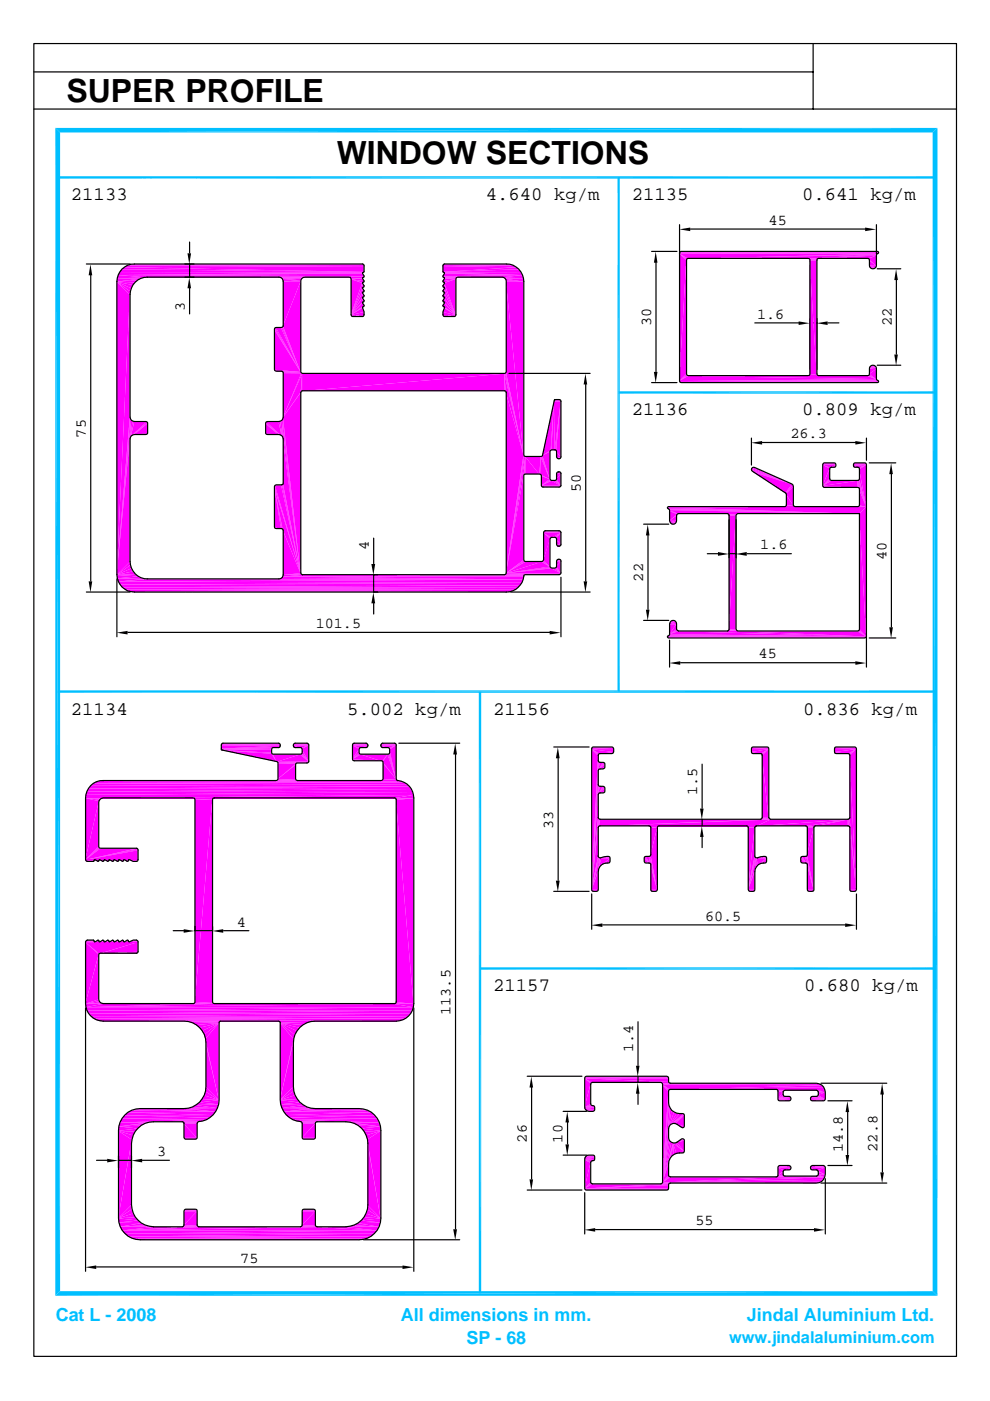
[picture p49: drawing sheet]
<svg xmlns="http://www.w3.org/2000/svg" width="210mm" height="297mm" viewBox="0 0 210 297" stroke-linecap="round" stroke-linejoin="round" font-family="sans-serif">
<defs><g id="words">
<g font-size="6.8">
<text x="14.1" y="21.5">SUPER PROFILE</text>
<text x="71.4" y="34.7">WINDOW SECTIONS</text>
</g>
<g font-size="4">
<text x="15" y="42.5">21133</text>
<text x="103" y="42.5">4.640 kg/m</text>
<text x="133.9" y="42.5">21135</text>
<text x="170.1" y="42.5">0.641 kg/m</text>
<text x="133.9" y="88">21136</text>
<text x="170.1" y="88">0.809 kg/m</text>
<text x="15" y="151.5">21134</text>
<text x="73.6" y="151.5">5.002 kg/m</text>
<text x="104.6" y="151.5">21156</text>
<text x="170.3" y="151.5">0.836 kg/m</text>
<text x="104.6" y="210.2">21157</text>
<text x="170.5" y="210.2">0.680 kg/m</text>
</g>
<g font-size="3.8" fill="#00bfff">
<text x="11.8" y="280.1">Cat L - 2008</text>
<text x="85" y="280.1">All dimensions in mm.</text>
<text x="158.4" y="280.1">Jindal Aluminium Ltd.</text>
<text x="98.9" y="285.1">SP - 68</text>
</g>
<text font-size="3.5" fill="#00bfff" x="154.6" y="284.7">www.jindalaluminium.com</text>
<g font-size="3.2">
<text x="162.9" y="47.7">45</text>
<text x="39.2" y="66" transform="rotate(-90 39.2 66)">3</text>
<text x="138" y="69.2" transform="rotate(-90 138 69.2)">30</text>
<text x="160.5" y="67.5">1.6</text>
<text x="189.1" y="69.2" transform="rotate(-90 189.1 69.2)">22</text>
<text x="18.2" y="92.8" transform="rotate(-90 18.2 92.8)">75</text>
<text x="167.6" y="92.9">26.3</text>
<text x="123.1" y="104.3" transform="rotate(-90 123.1 104.3)">50</text>
<text x="78.2" y="116.7" transform="rotate(-90 78.2 116.7)">4</text>
<text x="161.2" y="116.4">1.6</text>
<text x="188" y="118.7" transform="rotate(-90 188 118.7)">40</text>
<text x="136.4" y="123.3" transform="rotate(-90 136.4 123.3)">22</text>
<text x="66.9" y="133.2">101.5</text>
<text x="160.8" y="139.6">45</text>
<text x="147.8" y="168.6" transform="rotate(-90 147.8 168.6)">1.5</text>
<text x="117.3" y="175.7" transform="rotate(-90 117.3 175.7)">33</text>
<text x="50.2" y="196.5">4</text>
<text x="149.5" y="195.2">60.5</text>
<text x="95.5" y="215.2" transform="rotate(-90 95.5 215.2)">113.5</text>
<text x="134.2" y="223" transform="rotate(-90 134.2 223)">1.4</text>
<text x="33.3" y="245.1">3</text>
<text x="111.7" y="242.3" transform="rotate(-90 111.7 242.3)">26</text>
<text x="119.3" y="242.3" transform="rotate(-90 119.3 242.3)">10</text>
<text x="178.7" y="244.2" transform="rotate(-90 178.7 244.2)">14.8</text>
<text x="186.1" y="244.2" transform="rotate(-90 186.1 244.2)">22.8</text>
<text x="147.4" y="259.8">55</text>
<text x="50.9" y="267.7">75</text>
</g>
</g></defs>
<g fill="#f0f">
<path d="M180.5 189h.8z"/>
<path d="M138.3 189h.8z"/>
<path d="M159 189h.8z"/>
<path d="M171.5 189h.8z"/>
<path d="M125.8 189h.8z"/>
<path d="M158.8 189h1z"/>
<path d="M171.3 189h1z"/>
<path d="M138.1 189h1z"/>
<path d="M125.6 189h1z"/>
<path d="M180.3 189h1z"/>
<path d="M125.6 189l1.1-.1-.1 .1z"/>
<path d="M138.1 189l1.1-.1-.1 .1z"/>
<path d="M171.3 189l1.2-.1-.2 .1z"/>
<path d="M158.8 189l1.1-.1-.1 .1z"/>
<path d="M180.3 189l1.1-.1-.1 .1z"/>
<path d="M180.2 188.9h1.2l-1.1 .1z"/>
<path d="M158.7 188.9h1.2l-1.1 .1z"/>
<path d="M125.4 188.9h1.3l-1.1 .1z"/>
<path d="M138 188.9h1.2l-1.1 .1z"/>
<path d="M171.2 188.9h1.3l-1.2 .1z"/>
<path d="M125.4 188.9l1.4-.2-.1 .2z"/>
<path d="M138 188.9l1.3-.2-.1 .2z"/>
<path d="M171.2 188.9l1.3-.2v.2z"/>
<path d="M158.7 188.9l1.3-.2-.1 .2z"/>
<path d="M180.2 188.9l1.3-.2-.1 .2z"/>
<path d="M125.4 188.7h1.4l-1.4 .2z"/>
<path d="M158.6 188.7h1.4l-1.3 .2z"/>
<path d="M137.9 188.7h1.4l-1.3 .2z"/>
<path d="M180.1 188.7h1.4l-1.3 .2z"/>
<path d="M171.1 188.7h1.4l-1.3 .2z"/>
<path d="M160 184.9v3.8h-1.4z"/>
<path d="M126.8 184.9v3.8h-1.4z"/>
<path d="M126.9 184.3l-.1 .6-1.4 3.8z"/>
<path d="M160.1 184.3l-.1 .6-1.4 3.8z"/>
<path d="M171.1 183.4l1.4 5.3h-1.4z"/>
<path d="M137.9 183.4l1.4 5.3h-1.4z"/>
<path d="M136.7 183h.8z"/>
<path d="M169.9 183h.8z"/>
<path d="M161.8 183h.5z"/>
<path d="M128.7 183h.4z"/>
<path d="M169.8 182.8l.9 .2h-.8z"/>
<path d="M136.6 182.8l.9 .2h-.8z"/>
<path d="M161.8 183l.6-.2-.1 .2z"/>
<path d="M161.3 183.1l1.1-.3z"/>
<path d="M128.7 183l.5-.2-.1 .2z"/>
<path d="M128.1 183.1l1.1-.3z"/>
<path d="M169.7 182.7l1 .3-.9-.2z"/>
<path d="M169.7 182.7l1.2 .4z"/>
<path d="M136.5 182.7l1 .3-.9-.2z"/>
<path d="M136.5 182.7l1.2 .4z"/>
<path d="M161.3 183.1l1.2-.4-.1 .1z"/>
<path d="M128.1 183.1l1.2-.4-.1 .1z"/>
<path d="M136.5 182l1.2 1.1-1.2-.4z"/>
<path d="M169.7 182l1.2 1.1-1.2-.4z"/>
<path d="M128.1 183.1l1.2-1.1v.7z"/>
<path d="M127.6 183.4l1.7-1.4-1.2 1.1z"/>
<path d="M161.3 183.1l1.2-1.1v.7z"/>
<path d="M160.7 183.4l1.8-1.4-1.2 1.1z"/>
<path d="M127.1 181.9l2.2 .1-1.7 1.4z"/>
<path d="M127.1 181.9l.5 1.5-.5 .4z"/>
</g>
<path d="M127 181.9v2.4" fill="none" stroke="#f0f" stroke-width=".25"/>
<g fill="#f0f">
<path d="M127.1 181.9l-.2 2.4-1.5 4.4z"/>
<path d="M160.3 181.9l2.2 .1-1.8 1.4z"/>
<path d="M160.3 181.9l.4 1.5-.3 .4z"/>
</g>
<path d="M160.2 181.9v2.4" fill="none" stroke="#f0f" stroke-width=".3"/>
<path d="M160.3 181.9l-.2 2.4-1.5 4.4z" fill="#f0f"/>
<path d="M127.1 182h2.2M160.3 182h2.2" fill="none" stroke="#f0f" stroke-width=".21"/>
<g fill="#f0f">
<path d="M160.1 181.9h.2l-1.7 6.8z"/>
<path d="M127 181.9h.1l-1.7 6.8z"/>
<path d="M136.6 181.8l1.1 1.3-1.2-1.1z"/>
<path d="M136.6 181.8l1.3 1.4z"/>
<path d="M169.8 181.8l1.1 1.3-1.2-1.1z"/>
<path d="M169.8 181.8l1.3 1.4z"/>
<path d="M127.3 181.9l1.9-.1 .1 .2z"/>
<path d="M160.5 181.9l1.9-.1 .1 .2z"/>
<path d="M160 181.8l.1 .1-1.5 6.8z"/>
<path d="M126.8 181.8l.2 .1-1.6 6.8z"/>
<path d="M160.5 181.9l.7-.2 1.2 .1z"/>
<path d="M127.3 181.9l.7-.2 1.2 .1z"/>
<path d="M136.6 181.8l.1-.1 1.2 1.5z"/>
<path d="M169.8 181.8l.1-.1 1.2 1.5z"/>
<path d="M128 181.7h1.1l.1 .1z"/>
<path d="M161.2 181.7h1.1l.1 .1z"/>
<path d="M128.7 181.6l.4 .1z"/>
<path d="M128 181.7h1.1z"/>
<path d="M161.8 181.6l.5 .1z"/>
<path d="M161.2 181.7h1.1z"/>
<path d="M169.9 181.7l.2-.1 1 1.6z"/>
<path d="M170.1 181.6h.6l.4 1.6z"/>
<path d="M170.7 181.6l.4 1.8z"/>
<path d="M170.7 181.6l1.8 7.1z"/>
<path d="M136.7 181.7l.2-.1 1 1.6z"/>
<path d="M136.9 181.6h.6l.4 1.6z"/>
<path d="M137.5 181.6l.4 1.8z"/>
<path d="M137.5 181.6l1.8 7.1z"/>
<path d="M137.5 181.6h.2l1.6 7.1z"/>
<path d="M170.7 181.6h.2l1.6 7.1z"/>
<path d="M126.8 181.6l-1.4 7.1z"/>
<path d="M160 181.6l-1.4 7.1z"/>
<path d="M171.1 181.5l1.4 7.2-1.6-7.1z"/>
<path d="M137.7 181.6l.2-.1 1.4 7.2z"/>
<path d="M171.1 181.3l1.4 7.4z"/>
<path d="M137.9 181.3l1.4 7.4z"/>
<path d="M126.8 175.5v6.1l-1.4 7.1z"/>
<path d="M139.3 175.5v13.2l-1.4-7.4z"/>
<path d="M160 175.5v6.1l-1.4 7.1z"/>
<path d="M172.5 175.5v13.2l-1.4-7.4z"/>
<path d="M158.6 175.5h1.4l-1.4 13.2z"/>
<path d="M137.9 175.5h1.4l-1.4 5.8z"/>
<path d="M171.1 175.5h1.4l-1.4 5.8z"/>
<path d="M180.1 175.5l1.4 13.2h-1.4z"/>
<path d="M158.6 175.5l1.4-.2v.2z"/>
<path d="M171.1 175.5l1.5-.2-.1 .2z"/>
<path d="M137.9 175.5l1.5-.2-.1 .2z"/>
<path d="M171.1 175.3h1.5l-1.5 .2z"/>
<path d="M137.9 175.3h1.5l-1.5 .2z"/>
<path d="M158.5 175.3h1.5l-1.4 .2z"/>
<path d="M171.1 175.3l1.6-.1-.1 .1z"/>
<path d="M137.9 175.3l1.6-.1-.1 .1z"/>
<path d="M158.5 175.3l1.7-.1-.2 .1z"/>
<path d="M137.7 175.2h1.8l-1.6 .1z"/>
<path d="M158.4 175.2h1.8l-1.7 .1z"/>
<path d="M170.9 175.2h1.8l-1.6 .1z"/>
<path d="M137.7 175.2h2z"/>
<path d="M158.2 175.2h2z"/>
</g>
<path d="M137.5 175.2h2.2" fill="none" stroke="#f0f" stroke-width=".21"/>
<path d="M170.9 175.2h2z" fill="#f0f"/>
<path d="M127.2 175.2h33.2M170.7 175.2h2.2" fill="none" stroke="#f0f" stroke-width=".21"/>
<g fill="#f0f">
<path d="M160.4 175.2l2.9-1.4h16.4z"/>
<path d="M160.4 175.2l19.3-1.4-9 1.4z"/>
<path d="M170.7 175.2l9-1.4-6.8 1.4z"/>
<path d="M172.9 175.2l6.8-1.4v1.4z"/>
<path d="M179.7 173.8l.2 1.4h-.2z"/>
<path d="M179.7 173.8l.4 1.5-.2-.1z"/>
<path d="M179.7 173.8l.4 1.7z"/>
<path d="M127.2 175.2l36.1-1.4-2.9 1.4z"/>
<path d="M127.2 175.2l36.1-1.4z"/>
<path d="M127.2 173.8h34l-34 1.4z"/>
<path d="M127.2 173.8v1.4h-.2z"/>
<path d="M127.2 173.8l-.4 1.5z"/>
<path d="M127.2 173.8l-.4 1.7z"/>
<path d="M179.7 173.8l.2-.1 .2 1.8z"/>
<path d="M179.9 173.7l1.6 15z"/>
</g>
<path d="M161.2 173.7h2.1" fill="none" stroke="#f0f" stroke-width=".21"/>
<g fill="#f0f">
<path d="M127 173.7l.2 .1-.4 1.7z"/>
<path d="M127 173.7l-1.6 15z"/>
<path d="M161.2 173.8l2-.1z"/>
<path d="M179.9 173.7l.2-.1 1.4 15.1z"/>
<path d="M126.8 173.6l.2 .1-1.6 15z"/>
<path d="M161.4 173.7l1.6-.1 .2 .1z"/>
<path d="M161.5 173.6h1.5l-1.6 .1z"/>
<path d="M180.1 173.4l1.4 15.3z"/>
<path d="M161.5 173.6l1.4-.2 .1 .2z"/>
<path d="M161.5 173.4h1.4l-1.4 .2z"/>
<path d="M126.8 173.4l-1.4 15.3z"/>
<path d="M126.8 168.6v4.8l-1.4 15.3z"/>
<path d="M127.2 168.2l.8-.1z"/>
<path d="M127.2 168.2l.9-.2z"/>
<path d="M127.2 168.2l1-.4-.1 .2z"/>
<path d="M127 168.2l1.2-.4z"/>
<path d="M127 168.2l1.2-1v.6z"/>
<path d="M128.1 167l.1 .2-1.2 1z"/>
<path d="M128.1 167l-1.3 1.4z"/>
<path d="M128 166.8l.1 .2-1.3 1.4z"/>
<path d="M127.8 166.8h.2l-1.2 1.6z"/>
<path d="M127.2 166.8h.6l-1 1.6z"/>
<path d="M127.2 166.8l-.4 1.8z"/>
<path d="M127 166.7l.2 .1-.4 1.8z"/>
<path d="M126.8 166.6l.2 .1-.2 1.9z"/>
<path d="M126.8 166.6l-1.4 22.1z"/>
<path d="M126.8 166.4l-1.4 22.3z"/>
<path d="M126.8 163.4v3l-1.4 22.3z"/>
<path d="M127.2 163.1l.8-.1z"/>
<path d="M127.2 163.1l.9-.2z"/>
<path d="M127.2 163.1l1-.4-.1 .2z"/>
<path d="M127 163.1l1.2-.4z"/>
<path d="M127 163.1l1.2-1v.6z"/>
<path d="M128.1 161.9l.1 .2-1.2 1z"/>
<path d="M128.1 161.9l-1.3 1.4z"/>
<path d="M128 161.7l.1 .2-1.3 1.4z"/>
<path d="M127.8 161.7h.2l-1.2 1.6z"/>
<path d="M127.2 161.7h.6l-1 1.6z"/>
<path d="M127.2 161.7l-.4 1.7z"/>
<path d="M127 161.7h.2l-.4 1.7z"/>
<path d="M126.8 161.5l.2 .2-.2 1.7z"/>
<path d="M126.8 161.5l-1.4 27.2z"/>
<path d="M126.8 161.3l-1.4 27.4z"/>
<path d="M126.8 160.2l-1.4 28.5z"/>
<path d="M161.5 160.2l1.4 13.2h-1.4z"/>
<path d="M180.1 160.2l1.4 28.5-1.4-15.3z"/>
</g>
<path d="M127.2 159.8h2.6" fill="none" stroke="#f0f" stroke-width=".21"/>
<path d="M159.4 159.8h1.8z" fill="#f0f"/>
<path d="M177 159.8h2.7" fill="none" stroke="#f0f" stroke-width=".21"/>
<path d="M159.3 159.7l1.9 .1h-1.8z" fill="#f0f"/>
<path d="M127.2 159.8h2.8M176.9 159.8h2.8" fill="none" stroke="#f0f" stroke-width=".21"/>
<path d="M159.3 159.5l1.9 .3-1.9-.1z" fill="#f0f"/>
<path d="M127.2 159.6h2.8M176.9 159.6h2.8" fill="none" stroke="#f0f" stroke-width=".38"/>
<g fill="#f0f">
<path d="M159.3 159.5l3.6-.7-1.7 1z"/>
<path d="M161.2 159.8l1.7-1-1.5 1.1z"/>
<path d="M161.4 159.9l1.5-1.1-1.4 1.2z"/>
<path d="M161.5 160l1.4-1.2-1.4 1.4z"/>
<path d="M161.5 160.2l1.4-1.4v14.6z"/>
<path d="M176.9 159.5l4.6-.7-1.8 1z"/>
<path d="M179.7 159.8l1.8-1-1.6 1.1z"/>
<path d="M179.9 159.9l1.6-1.1-1.4 1.2z"/>
<path d="M180.1 160l1.4-1.2-1.4 1.4z"/>
<path d="M180.1 160.2l1.4-1.4v29.9z"/>
<path d="M125.4 158.8l4.6 .7-2.8 .3z"/>
<path d="M125.4 158.8l1.8 1-.2 .1z"/>
<path d="M125.4 158.8l1.6 1.1-.2 .1z"/>
<path d="M125.4 158.8l1.4 1.2v.2z"/>
<path d="M125.4 158.8l1.4 1.4-1.4 28.5z"/>
<path d="M159.3 158.8h3.6l-3.6 .7z"/>
<path d="M176.9 158.8h4.6l-4.6 .7z"/>
<path d="M125.4 158.8h4.6v.7z"/>
</g>
<path d="M125.4 158.7h4.6M125.4 158.5h4.6M125.6 158.5h4.2M159.3 158.7h3.6M159.3 158.5h3.6M159.4 158.5h3.4M176.9 158.7h4.6M176.9 158.5h4.5M177 158.5h4.3M123.9 252.1h17.8M124 252.3h17.6M124.1 252.4h17.4" fill="none" stroke="#f0f" stroke-width=".21"/>
<g fill="#f0f">
<path d="M123.9 252l17.8-.7v.7z"/>
<path d="M123.9 252l17.8-.9v.2z"/>
<path d="M123.9 252l17.8-.9z"/>
<path d="M123.9 252l1.7-.9h14.4z"/>
<path d="M123.9 252l1.5-1 .2 .1z"/>
<path d="M140 251.1h1.7z"/>
<path d="M140.2 251l1.7-.1-.2 .2z"/>
<path d="M140.2 251l1.9-.1z"/>
<path d="M123.9 252l1.3-1.1 .2 .1z"/>
<path d="M140.3 250.9h1.8l-1.9 .1z"/>
</g>
<path d="M140.3 250.9h33.3" fill="none" stroke="#f0f" stroke-width=".21"/>
<path d="M123.9 252l1.3-1.3v.2z" fill="#f0f"/>
<path d="M140.3 250.8h33.3" fill="none" stroke="#f0f" stroke-width=".21"/>
<path d="M140.4 250.7h33.8" fill="none" stroke="#f0f" stroke-width=".25"/>
<g fill="#f0f">
<path d="M140.4 250.7l34.1-.6-.3 .5z"/>
<path d="M140.4 250.7l34.4-1.1-.3 .5z"/>
<path d="M140.4 250.7l24.1-1.1h10.3z"/>
<path d="M140.4 250.7l1.7-1.1h22.4z"/>
<path d="M140.4 250.7l1.5-1.2 .2 .1z"/>
</g>
<path d="M164.5 249.6h10.3M164.7 249.5h10.1" fill="none" stroke="#f0f" stroke-width=".21"/>
<g fill="#f0f">
<path d="M140.4 250.7l1.3-1.3 .2 .1z"/>
<path d="M164.8 249.4h1.6l-1.7 .1z"/>
<path d="M164.8 249.4h1.6z"/>
<path d="M173.1 249.4l1.7 .2z"/>
<path d="M164.8 249.4l1.2-.2 .2 .2z"/>
<path d="M173.4 249.2l1.4 .4-1.6-.2z"/>
<path d="M141.7 249.2v.2l-1.3 1.3z"/>
<path d="M164.9 249.2h1.1l-1.2 .2z"/>
<path d="M164.9 249.2l1.1-.2v.2z"/>
<path d="M173.4 249l1.4 .6-1.4-.4z"/>
<path d="M173.4 249h1.5l-.1 .6z"/>
<path d="M164.9 249.2l1.1-.7v.5z"/>
<path d="M173.4 248.5l1.5 .5h-1.5z"/>
<path d="M164.9 249.2l1.1-.9z"/>
<path d="M173.4 248.3l1.5 .7-1.5-.5z"/>
<path d="M164.9 249.2l1.3-1.1z"/>
<path d="M173.2 248.1l1.7 .9z"/>
<path d="M166.4 248.1h1.1z"/>
<path d="M172 248.1h1.1z"/>
<path d="M166.4 248.1l1.2-.2-.1 .2z"/>
<path d="M171.8 247.9l1.3 .2h-1.1z"/>
<path d="M166.4 248.1l1.2-.5v.3z"/>
<path d="M166.2 248.1l1.4-.5z"/>
<path d="M171.8 247.6l1.3 .5-1.3-.2z"/>
<path d="M171.8 247.6l1.4 .5z"/>
<path d="M164.9 247.6h2.7l-1.4 .5z"/>
<path d="M164.9 247.6l1.3 .5-1.3 1.1z"/>
<path d="M171.8 247.6h3.1l-1.7 .5z"/>
<path d="M173.2 248.1l1.7-.5v1.4z"/>
</g>
<path d="M164.9 247.5h2.7M164.9 247.3h2.7M165.1 247.2h2.4M171.8 247.5h3.1M171.8 247.3h3M172 247.2h2.7" fill="none" stroke="#f0f" stroke-width=".21"/>
<g fill="#f0f">
<path d="M141.7 246.8v2.4l-1.3 1.5z"/>
<path d="M125.2 246.5v4.2l-1.3 1.3z"/>
<path d="M141.8 246.2l-1.4 4.5z"/>
<path d="M125.6 246.2l.3-.1z"/>
<path d="M125.6 246.2l.4-.2z"/>
<path d="M125.4 246.2l.6-.2z"/>
</g>
<path d="M123.9 246h2.1" fill="none" stroke="#f0f" stroke-width=".3"/>
<g fill="#f0f">
<path d="M123.9 245.9l1.5 .3-.2 .2z"/>
<path d="M123.9 245.9l1.3 .5v.1z"/>
<path d="M123.9 245.9l1.3 .6-1.3 5.5z"/>
</g>
<path d="M123.9 245.9h2.1" fill="none" stroke="#f0f" stroke-width=".21"/>
<path d="M123.9 245.7h2.1" fill="none" stroke="#f0f" stroke-width=".38"/>
<path d="M124 245.6h2" fill="none" stroke="#f0f" stroke-width=".42"/>
<path d="M124 245.4h2" fill="none" stroke="#f0f" stroke-width=".3"/>
<g fill="#f0f">
<path d="M124.2 245.2l1.8-.1v.2z"/>
<path d="M124.2 245.2l.3-.2 1.5 .1z"/>
<path d="M124.5 245h1.4l.1 .1z"/>
<path d="M124.5 245h1.4z"/>
<path d="M124.5 245h1.1z"/>
<path d="M144 244.5h.9z"/>
<path d="M144 244.5l1-.2-.1 .2z"/>
<path d="M143.4 244.6l1.6-.3z"/>
<path d="M143.4 244.6l1.6-.5v.2z"/>
<path d="M142.7 242.4l2.3 1.7-1.6 .5z"/>
<path d="M142.7 242.4l.7 2.2-.5 .2z"/>
<path d="M142.7 242.4l.2 2.4-.5 .4z"/>
<path d="M142.7 242.4l-.3 2.8-.4 .4z"/>
<path d="M142.7 242.4l-.7 3.2-.2 .6z"/>
<path d="M142.7 242.4l-.9 3.8-1.4 4.5z"/>
<path d="M142.7 242.4h.4l1.9 1.7z"/>
<path d="M142.3 242.3l.4 .1-2.3 8.3z"/>
<path d="M143.1 242.4l.4-.2 1.5 1.9z"/>
<path d="M142 242l.3 .3-1.9 8.4z"/>
<path d="M143.5 242.2l1.5-.4v2.3z"/>
<path d="M141.8 241.7l.2 .3-1.6 8.7z"/>
<path d="M143.5 242.2l1.5-.5v.1z"/>
<path d="M143.5 242.2l.9-.7 .6 .2z"/>
<path d="M144.4 241.5l.6 .2z"/>
<path d="M144.4 241.5h.4z"/>
<path d="M141.7 241.2l.1 .5-1.4 9z"/>
<path d="M141.7 239.4v1.8l-1.3 9.5z"/>
<path d="M144.4 239.1h.4z"/>
<path d="M144.4 239.1l.6-.1z"/>
<path d="M144.4 239.1l.6-.3v.2z"/>
<path d="M143.5 238.4l1.5 .4-.6 .3z"/>
<path d="M143.1 238.3l1.9 .5z"/>
<path d="M142.7 238.2l2.3-1.7-1.9 1.8z"/>
<path d="M143.1 238.3l1.9-1.8v2.3z"/>
<path d="M142.7 238.2l2.3-1.9v.2z"/>
<path d="M142.3 238.4l2.7-2.1-2.3 1.9z"/>
<path d="M142.3 238.4l2.6-2.2 .1 .1z"/>
<path d="M142 238.6l2.9-2.4z"/>
<path d="M144 236.2h.9l-2.9 2.4z"/>
<path d="M144 236.2h.9z"/>
<path d="M143.4 236.1l.6 .1-2 2.4z"/>
<path d="M143.4 236.1l-1.6 2.9z"/>
<path d="M142.9 235.8l.5 .3-1.6 2.9z"/>
<path d="M124.8 235.7l1.1-.1z"/>
<path d="M124.5 235.6h1.4z"/>
<path d="M124.5 235.6l1.5-.1-.1 .1z"/>
<path d="M142.4 235.5l.5 .3-1.1 3.2z"/>
<path d="M142.4 235.5l-.7 3.9z"/>
<path d="M124.2 235.4l1.8 .1-1.5 .1z"/>
<path d="M124.2 235.4l1.8-.1v.2z"/>
</g>
<path d="M124 235.3h2" fill="none" stroke="#f0f" stroke-width=".3"/>
<g fill="#f0f">
<path d="M142 235l.4 .5-.7 3.9z"/>
<path d="M142 235l-.3 4.4-1.3 11.3z"/>
<path d="M124 235.1l2-.2v.4z"/>
</g>
<path d="M123.9 234.9h2.1" fill="none" stroke="#f0f" stroke-width=".34"/>
<path d="M123.9 234.8h2.1" fill="none" stroke="#f0f" stroke-width=".21"/>
<path d="M123.9 234.6h2.1" fill="none" stroke="#f0f" stroke-width=".25"/>
<g fill="#f0f">
<path d="M123.9 234.8l2-.3z"/>
<path d="M123.9 234.8l1.7-.3z"/>
<path d="M141.8 234.4l.2 .6-1.6 15.7z"/>
<path d="M123.9 234.8l1.3-.5 .2 .1z"/>
<path d="M123.9 234.8l1.3-.7v.2z"/>
<path d="M141.7 233.8l.1 .6-1.4 16.3z"/>
</g>
<path d="M164.9 233.2h2.7M164.9 233.1h2.7M164.9 233.3h2.6M164.9 233.3h2.7M167.5 233.4h-2.4M171.8 233.3h3M171.8 233.2h3.1M171.8 233.1h3.1M172 233.4h2.7M172 233.3h2.8" fill="none" stroke="#f0f" stroke-width=".21"/>
<path d="M164.9 232.9h2.7M171.8 232.9h3.1" fill="none" stroke="#f0f" stroke-width=".3"/>
<g fill="#f0f">
<path d="M172 232.6l2.9 .5-3.1-.3z"/>
<path d="M164.9 233.1l2.6-.5 .1 .2z"/>
<path d="M172 232.6l.2-.1 2.7 .6z"/>
<path d="M172.2 232.5h.9l1.8 .6z"/>
<path d="M164.9 233.1l2.4-.6 .2 .1z"/>
<path d="M164.9 233.1l1.5-.6h.9z"/>
<path d="M173.1 232.5l1.8 .6z"/>
<path d="M164.9 233.1l1.5-.6z"/>
<path d="M173.4 232.4l1.5 .7-1.7-.6z"/>
<path d="M164.9 233.1l1.1-.7 .2 .1z"/>
<path d="M173.4 232.1l1.5 1-1.5-.7z"/>
<path d="M164.9 233.1l1.1-1v.3z"/>
<path d="M173.4 232.1l1.5-.5v1.5z"/>
<path d="M173.4 231.6h1.5l-1.5 .5z"/>
<path d="M166 231.6v.5l-1.1 1z"/>
<path d="M164.9 231.4l1.1 .2-1.1 1.5z"/>
<path d="M141.7 231.4v2.4l-1.3 16.9z"/>
<path d="M164.9 231.4h1.1v.2z"/>
<path d="M173.4 231.4l1.5 .2h-1.5z"/>
<path d="M164.9 231.4l1.3-.1-.2 .1z"/>
<path d="M173.2 231.3l1.7 .3z"/>
<path d="M164.8 231.2l1.4 .1-1.3 .1z"/>
<path d="M164.8 231.2h1.6z"/>
<path d="M173.1 231.2l1.8 .4z"/>
<path d="M164.7 231.1l1.7 .1h-1.6z"/>
<path d="M164.5 231l1.9 .2z"/>
</g>
<path d="M142.1 231h32.7M164.5 231.1h10.3" fill="none" stroke="#f0f" stroke-width=".21"/>
<g fill="#f0f">
<path d="M173.1 231.2l1.7-.2 .1 .6z"/>
<path d="M142.1 231l32.4-.5 .3 .5z"/>
<path d="M142.1 231l32.1-.9 .3 .4z"/>
<path d="M125.2 229.9v4.2l-1.3 .7z"/>
<path d="M140.4 229.9l33.8 .2-32.1 .9z"/>
<path d="M140.4 229.9l1.7 1.1-.2 .1z"/>
<path d="M140.4 229.9l1.5 1.2-.2 .1z"/>
<path d="M140.4 229.9l1.3 1.3v.2z"/>
<path d="M140.4 229.9l1.3 1.5-1.3 19.3z"/>
</g>
<path d="M140.4 230h33.8" fill="none" stroke="#f0f" stroke-width=".25"/>
<path d="M140.3 229.8h33.3" fill="none" stroke="#f0f" stroke-width=".21"/>
<path d="M125.2 229.7l-1.3 5.1z" fill="#f0f"/>
<path d="M140.3 229.8h33.3" fill="none" stroke="#f0f" stroke-width=".21"/>
<g fill="#f0f">
<path d="M140.3 229.7h1.8z"/>
<path d="M140.2 229.6l1.7 .1h-1.6z"/>
<path d="M140 229.6l1.9 .1z"/>
</g>
<path d="M125.6 229.6h16.1" fill="none" stroke="#f0f" stroke-width=".21"/>
<path d="M140 229.6h1.7l.2 .1z" fill="#f0f"/>
<path d="M125.6 229.5h16.1" fill="none" stroke="#f0f" stroke-width=".21"/>
<g fill="#f0f">
<path d="M123.9 228.6l17.8 .8-16.1 .2z"/>
<path d="M123.9 228.6l1.7 1h-.2z"/>
<path d="M123.9 228.6l1.5 1-.2 .1z"/>
<path d="M123.9 228.6l1.3 1.1-1.3 5.1z"/>
<path d="M123.9 228.6h17.8v.8z"/>
</g>
<path d="M123.9 228.5h17.8M124 228.4h17.6M124.1 228.3h17.4" fill="none" stroke="#f0f" stroke-width=".21"/>
<g fill="#00bfff">
<path d="M12.2 146.4h186l-186 .5z"/>
<path d="M12.2 146.9l186-.5v.5z"/>
<path d="M197.7 28.1l1.1-1v247.6z"/>
<path d="M197.7 28.1l1.1 246.6-1.1-.9z"/>
<path d="M11.7 274.7l186-.9 1.1 .9z"/>
<path d="M11.7 274.7l1-.9h185z"/>
<path d="M11.7 27.1l1 246.7-1 .9z"/>
<path d="M11.7 27.1l1 1v245.7z"/>
<path d="M11.7 27.1h187.1l-186.1 1z"/>
<path d="M12.7 28.1l186.1-1-1.1 1z"/>
<path d="M12.2 37.4h186l-186 .5z"/>
<path d="M12.2 37.9l186-.5v.5z"/>
<path d="M101.5 146.6h.5v127.6z"/>
<path d="M101.5 146.6l.5 127.6h-.5z"/>
</g>
<path d="M27 125.4h81.6M27.7 125.5h80.2M27.7 125.4h80.9" fill="none" stroke="#f0f" stroke-width=".21"/>
<path d="M27 125.2h82.3" fill="none" stroke="#f0f" stroke-width=".3"/>
<path d="M26.4 125.1h82.9" fill="none" stroke="#f0f" stroke-width=".38"/>
<path d="M25.8 124.7h84M26.4 124.8h83.4" fill="none" stroke="#f0f" stroke-width=".42"/>
<g fill="#f0f">
<path d="M25.8 124.5l84.4-.4-.4 .5z"/>
<path d="M25.4 123.9l84.8 .2-84.4 .4z"/>
<path d="M25.4 123.9l85.2-.3-.4 .5z"/>
<path d="M25 123.3l85.6 .3-85.2 .3z"/>
<path d="M25 123.3l85.9-.4-.3 .7z"/>
<path d="M25 123.3l6.2-.5 79.7 .1z"/>
</g>
<path d="M31.2 122.8h79.7" fill="none" stroke="#f0f" stroke-width=".21"/>
<g fill="#f0f">
<path d="M25 123.3l6.2-.5z"/>
<path d="M24.8 122.6l5.7 .2-5.5 .5z"/>
</g>
<path d="M59.4 122.7h51.5" fill="none" stroke="#f0f" stroke-width=".34"/>
<path d="M24.8 122.6h5.7" fill="none" stroke="#f0f" stroke-width=".21"/>
<g fill="#f0f">
<path d="M59.9 122.2l51 .7-51.2-.4z"/>
<path d="M59.9 122.2h51.1l-.1 .7z"/>
</g>
<path d="M24.8 122.4h5" fill="none" stroke="#f0f" stroke-width=".42"/>
<path d="M59.9 122.1h51.1" fill="none" stroke="#f0f" stroke-width=".21"/>
<path d="M59.9 122.1h51.3" fill="none" stroke="#f0f" stroke-width=".3"/>
<path d="M59.9 122.1h51.4" fill="none" stroke="#f0f" stroke-width=".34"/>
<path d="M24.7 121.9l4.5 .3-4.4 .4z" fill="#f0f"/>
<path d="M60 121.9h4.1M106.9 121.9h11.8" fill="none" stroke="#f0f" stroke-width=".21"/>
<path d="M24.7 121.9l3.9-.2 .6 .5z" fill="#f0f"/>
<path d="M60 121.8h3.9M107.1 121.8h11.7M107.2 121.6h11.7" fill="none" stroke="#f0f" stroke-width=".21"/>
<path d="M60 121.7h3.8" fill="none" stroke="#f0f" stroke-width=".38"/>
<g fill="#f0f">
<path d="M24.7 121.9l3.5-.8 .4 .6z"/>
<path d="M24.7 121.9l3.1-1.4 .4 .6z"/>
<path d="M107.3 121.5l9.6-1 2 1z"/>
<path d="M116.9 120.5h.7l1.3 1z"/>
<path d="M117.6 120.5l.2-.1 1.1 1.1z"/>
<path d="M107.3 121.5l9.6-1z"/>
<path d="M107.3 121.5l9.3-1.2 .2 .1z"/>
<path d="M117.8 120.4l.1-.1 1 1.2z"/>
<path d="M107.3 121.5l9.2-1.4 .1 .2z"/>
<path d="M117.9 120.1l1 1.4-1-1.2z"/>
<path d="M24.7 121.9l2.9-2.1 .2 .7z"/>
<path d="M107.3 121.5l7.5-2.4 1.7 1z"/>
<path d="M107.3 121.5l4.1-2.4h3.4z"/>
<path d="M24.7 121.9l2.8-2.8 .1 .7z"/>
<path d="M107.3 121.5l3.9-2.4h.2z"/>
<path d="M114.8 119.1h.2l1.5 1z"/>
<path d="M118.9 119v2.5l-1-1.4z"/>
<path d="M117.9 119h1l-1 1.1z"/>
<path d="M107.3 121.5l3.7-2.6 .2 .2z"/>
<path d="M115.1 118.9l1.4 1.2-1.5-1z"/>
<path d="M117.9 119l.9-.2 .1 .2z"/>
<path d="M118 118.8h.8l-.9 .2z"/>
<path d="M107.3 121.5l3.7-2.8v.2z"/>
<path d="M115.2 118.7l1.3 1.4-1.4-1.2z"/>
<path d="M118 118.8l.7-.2 .1 .2z"/>
<path d="M118 118.8l.2-.2h.5z"/>
<path d="M118.2 118.6h.5z"/>
<path d="M118.2 115.9h.5z"/>
<path d="M118.2 115.9l.6-.2-.1 .2z"/>
<path d="M118 115.7h.8l-.6 .2z"/>
<path d="M118 115.7l.9-.2-.1 .2z"/>
<path d="M117.9 115.5h1l-.9 .2z"/>
<path d="M116.5 114.4v5.7l-1.3-1.4z"/>
<path d="M117.9 114.4l1 1.1h-1z"/>
<path d="M116.6 114.2l-1.4 4.5z"/>
<path d="M117.9 114.2l1 1.3z"/>
<path d="M116.9 114l2-1-1.3 1z"/>
<path d="M117.6 114l1.3-1-1.1 1z"/>
<path d="M117.8 114l1.1-1-1 1.2z"/>
<path d="M118.9 113v2.5l-1-1.3z"/>
<path d="M115.2 113h3.7l-2 1z"/>
<path d="M115.2 113l1.7 1h-.1z"/>
<path d="M115.2 113l1.6 1-.2 .2z"/>
<path d="M115.2 113l1.4 1.2-1.4 4.5z"/>
</g>
<path d="M115.2 112.9h3.7M115.2 112.7h3.6M115.4 112.6h3.3" fill="none" stroke="#f0f" stroke-width=".21"/>
<g fill="#f0f">
<path d="M60 112.5l3.7 9-3.7 .4z"/>
<path d="M59.9 112.3l3.8 9.2z"/>
<path d="M58.3 112.1h1.3z"/>
<path d="M58.2 112l1.4 .1h-1.3z"/>
<path d="M58.1 111.8l1.5 .3-1.4-.1z"/>
</g>
<path d="M114.9 103.3h3.8" fill="none" stroke="#f0f" stroke-width=".21"/>
<g fill="#f0f">
<path d="M58.1 103.2l1.5 8.9-1.5-.3z"/>
<path d="M58.1 103.2l1.7 9-.2-.1z"/>
<path d="M58.1 103.2l1.8 9.1z"/>
<path d="M58.1 103.2l5.6 18.3-3.8-9.2z"/>
</g>
<path d="M114.8 103.2h4" fill="none" stroke="#f0f" stroke-width=".21"/>
<path d="M58.2 103.1l5.5 18.4z" fill="#f0f"/>
<path d="M114.7 103.1h4.2" fill="none" stroke="#f0f" stroke-width=".21"/>
<g fill="#f0f">
<path d="M58.2 103.1l.1-.2 5.4 18.6z"/>
<path d="M58.3 102.9h1.3l4.1 18.6z"/>
<path d="M58.3 102.9h1.3z"/>
<path d="M59.6 102.9l.2-.1 3.9 18.7z"/>
<path d="M59.8 102.8l.1-.1 3.8 18.8z"/>
<path d="M60 102.5l3.7 19z"/>
<path d="M114.7 103l2.2-1.1 2 1.1z"/>
<path d="M116.9 101.9h.7l1.3 1.1z"/>
<path d="M114.7 103l2.1-1.1h.1z"/>
<path d="M117.6 101.9h.2l1.1 1.1z"/>
<path d="M114.7 103l1.9-1.2 .2 .1z"/>
<path d="M117.8 101.9l.1-.1 1 1.2z"/>
<path d="M114.7 103l1.8-1.4 .1 .2z"/>
<path d="M117.9 101.6l1 1.4-1-1.2z"/>
<path d="M111 100.9v17.8l-3.7 2.8z"/>
<path d="M114.7 100.9l1.8 .7-1.8 1.4z"/>
<path d="M114.6 100.7l1.9 .9-1.8-.7z"/>
<path d="M114.5 100.6l2 1z"/>
<path d="M118.9 100.4v2.6l-1-1.4z"/>
<path d="M117.9 100.4h1l-1 1.2z"/>
<path d="M117.9 100.4l.9-.2 .1 .2z"/>
<path d="M118 100.2h.8l-.9 .2z"/>
<path d="M118 100.2l.7-.1 .1 .1z"/>
<path d="M118 100.2l.7-.1z"/>
<path d="M118.2 100.1h.5z"/>
<path d="M118.2 97.3h.5z"/>
<path d="M118 97.1l.7 .2z"/>
<path d="M118 97.1h.8l-.1 .2z"/>
<path d="M118 97.1l.9-.2-.1 .2z"/>
<path d="M117.9 96.9h1l-.9 .2z"/>
<path d="M111.4 96.8h3.2l-.3 3.8z"/>
</g>
<path d="M114.5 96.8v3.8" fill="none" stroke="#f0f" stroke-width=".3"/>
<g fill="#f0f">
<path d="M114.6 96.8l1.9 4.8-2-1z"/>
<path d="M111.4 96.8l2.9 3.8h-2.9z"/>
</g>
<path d="M111.3 96.8v3.8" fill="none" stroke="#f0f" stroke-width=".21"/>
<path d="M111.2 96.8v3.9" fill="none" stroke="#f0f" stroke-width=".34"/>
<path d="M111.2 96.8v4.1" fill="none" stroke="#f0f" stroke-width=".38"/>
<g fill="#f0f">
<path d="M111.4 96.8l-.4 4.1-3.7 20.6z"/>
<path d="M114.6 96.8h.2l1.7 4.8z"/>
<path d="M111.2 96.8h.2l-4.1 24.7z"/>
<path d="M114.8 96.8l.1-.1 1.6 4.9z"/>
<path d="M111 96.7l.2 .1-3.9 24.7z"/>
<path d="M115 96.5l1.5 5.1z"/>
<path d="M111 96.5l-3.7 25z"/>
<path d="M115 96.5l1.5-.7v5.8z"/>
<path d="M117.9 95.8l1 1.1h-1z"/>
<path d="M115 96.5l1.6-.9-.1 .2z"/>
<path d="M117.9 95.6l1 1.3z"/>
<path d="M115 96.5l1.8-1z"/>
<path d="M27.5 93.1v26l-2.8 2.8z"/>
<path d="M60 93.1l3.7 28.4-3.7-19z"/>
</g>
<path d="M28.4 92.2h2.6M28.4 92.1h2.8M56.3 92.1h2.8M56.5 92.2h2.6" fill="none" stroke="#f0f" stroke-width=".21"/>
<path d="M28.4 92h2.8M56.3 92h2.8" fill="none" stroke="#f0f" stroke-width=".34"/>
<g fill="#f0f">
<path d="M28.4 92.2l2.8-2.4v2z"/>
<path d="M28.1 92.3l3.1-2.5-2.8 2.4z"/>
<path d="M27.8 92.5l3.4-2.7z"/>
<path d="M56.3 89.8l2.8 2.4-2.8-.4z"/>
<path d="M56.3 89.8l3.1 2.5-.3-.1z"/>
<path d="M56.3 89.8l3.4 2.7z"/>
<path d="M27.8 92.5l3.4-2.9v.2z"/>
<path d="M56.3 89.6l3.4 2.9-3.4-2.7z"/>
<path d="M27.8 92.5l3.2-3 .2 .1z"/>
<path d="M56.3 89.6l.2-.1 3.2 3z"/>
<path d="M56.5 89.5l2.6-.1 .6 3.1z"/>
<path d="M59.1 89.4l.8 3.4z"/>
<path d="M28.4 89.4l2.6 .1-3.2 3z"/>
<path d="M28.4 89.4l-.8 3.4z"/>
</g>
<path d="M28.4 89.5h2.6M56.5 89.5h2.6" fill="none" stroke="#f0f" stroke-width=".21"/>
<g fill="#f0f">
<path d="M59.1 89.4h.3l.5 3.4z"/>
<path d="M59.4 89.4l.6 3.7z"/>
<path d="M28.1 89.4h.3l-.8 3.4z"/>
<path d="M28.1 89.4l-.6 3.7z"/>
<path d="M59.4 89.4l.3-.3 .3 4z"/>
<path d="M59.7 89.1l4 32.4-3.7-28.4z"/>
<path d="M27.8 89.1l.3 .3-.6 3.7z"/>
<path d="M27.8 89.1l-.3 4-2.8 28.8z"/>
<path d="M59.9 88.8l3.8 32.7-4-32.4z"/>
<path d="M27.6 88.8l.2 .3-3.1 32.8z"/>
<path d="M27.5 88.5l.1 .3-2.9 33.1z"/>
<path d="M60 88.5l3.7 33-3.8-32.7z"/>
<path d="M118.9 85.2l-1.1 10.3-.2-.1z"/>
<path d="M118.9 85.2l-1 10.4-.1-.1z"/>
<path d="M118.9 85.2v11.7l-1-1.3z"/>
<path d="M117.4 85.1l1.5 .1-1.3 10.2z"/>
<path d="M117.4 85.1l.2 10.3h-.7z"/>
<path d="M117.4 85.1l-.5 10.3-.1 .1z"/>
<path d="M117.4 85.1l-.6 10.4-1.8 1z"/>
<path d="M117.4 85.1l1.4-.2 .1 .3z"/>
<path d="M117.5 84.9h1.3l-1.4 .2z"/>
<path d="M117.5 84.9l1.2-.1 .1 .1z"/>
<path d="M117.5 84.9l1.2-.1z"/>
<path d="M117.6 84.8h1.1z"/>
<path d="M117.6 84.8h.9z"/>
<path d="M107.3 83.3l3.7 13.2-3.7 25z"/>
<path d="M63.7 83.3v38.2l-3.7-33z"/>
<path d="M107.2 83.1l3.8 13.4z"/>
<path d="M63.8 83.1l-3.8 5.4z"/>
<path d="M64.1 82.9l42.8-3.7v3.7z"/>
</g>
<path d="M107 79.2v3.8" fill="none" stroke="#f0f" stroke-width=".21"/>
<path d="M107.1 79.2v3.9" fill="none" stroke="#f0f" stroke-width=".3"/>
<g fill="#f0f">
<path d="M106.9 79.2l4.1 17.3-3.8-13.4z"/>
<path d="M64.1 79.2h42.8l-42.8 3.7z"/>
</g>
<path d="M64 79.2v3.8" fill="none" stroke="#f0f" stroke-width=".21"/>
<path d="M63.9 79.2v3.9" fill="none" stroke="#f0f" stroke-width=".3"/>
<g fill="#f0f">
<path d="M64.1 79.2l-.3 3.9-3.8 5.4z"/>
<path d="M106.9 79.2l.2-.1 3.9 17.4z"/>
<path d="M63.9 79.1l.2 .1-4.1 9.3z"/>
<path d="M60 79.1h3.9l-3.9 9.4z"/>
<path d="M107.1 79.1l.1-.1 3.8 17.5z"/>
</g>
<path d="M59.9 79h3.9M60 79.1h3.9" fill="none" stroke="#f0f" stroke-width=".21"/>
<path d="M107.3 78.9l3.7 17.6z" fill="#f0f"/>
<path d="M59.6 78.8h4.1M59.8 78.9h3.9M59.9 78.9h3.9" fill="none" stroke="#f0f" stroke-width=".21"/>
<g fill="#f0f">
<path d="M58.3 78.7l1.3 .1z"/>
<path d="M58.2 78.6l1.4 .2-1.3-.1z"/>
</g>
<path d="M58.2 78.7h5.5" fill="none" stroke="#f0f" stroke-width=".3"/>
<g fill="#f0f">
<path d="M58.1 78.4l5.6 .5-5.5-.3z"/>
<path d="M58.1 69.8l5.6 9.1-5.6-.5z"/>
<path d="M58.2 69.7l5.5 9.2-5.6-9.1z"/>
<path d="M58.2 69.7l.1-.2 5.4 9.4z"/>
<path d="M58.3 69.5h.2l5.2 9.4z"/>
<path d="M58.5 69.5h1.1l4.1 9.4z"/>
<path d="M59.6 69.5l.2-.1 3.9 9.5z"/>
<path d="M59.8 69.4l.1-.1 3.8 9.6z"/>
<path d="M60 69.1l3.7 9.8z"/>
</g>
<path d="M74.4 66.9h2.7M74.4 67h2.7M74.5 67.1h2.5M93.9 66.9h2.7M93.9 67h2.7M94 67.1h2.4" fill="none" stroke="#f0f" stroke-width=".21"/>
<g fill="#f0f">
<path d="M93.9 66.2l2.7 .6h-2.7z"/>
<path d="M74.4 66.8l2.7-.6v.6z"/>
<path d="M74.4 66.8l2.4-1.5 .3 .9z"/>
<path d="M94.2 65.3l2.4 1.5-2.7-.6z"/>
<path d="M74.4 66.8l2.4-1.6z"/>
<path d="M94.2 65.2l2.4 1.6z"/>
<path d="M74.4 66.8l2.4-1.7z"/>
<path d="M94.1 65.1l2.5 1.7z"/>
<path d="M93.9 65.1h.2z"/>
<path d="M76.9 65.1h.2z"/>
<path d="M76.9 65.1l.2-.2z"/>
<path d="M76.8 65.1l.3-.2z"/>
<path d="M93.9 64.9l.2 .2z"/>
<path d="M77.1 64.8l-.3 .3z"/>
<path d="M74.4 66.8l2.7-2z"/>
<path d="M93.9 64.8l.2 .3z"/>
<path d="M93.9 64.8l2.7 2z"/>
<path d="M94.2 64.3l2.4 2.5-2.7-2z"/>
<path d="M76.8 64.3l.3 .5-2.7 2z"/>
<path d="M76.8 64.2l-2.4 2.6z"/>
<path d="M94.2 64.2l2.4 2.6z"/>
<path d="M76.8 64.1l-2.4 2.7z"/>
<path d="M94.1 64.1l2.5 2.7z"/>
<path d="M76.9 64.1l.2-.1z"/>
<path d="M93.9 64l.2 .1z"/>
<path d="M76.9 64.1l.2-.2z"/>
<path d="M76.8 64.1l.3-.2z"/>
<path d="M93.9 63.9l.2 .2z"/>
<path d="M77.1 63.8l-.3 .3z"/>
<path d="M93.9 63.8l.2 .3z"/>
<path d="M94.2 63.2l-.1 .9-.2-.3z"/>
<path d="M94.2 63.2l2.4 3.6-2.5-2.7z"/>
<path d="M76.8 63.2l.3 .6-.3 .3z"/>
<path d="M76.8 63.2v.9l-2.4 2.7z"/>
<path d="M94.2 63.1l2.4 3.7z"/>
<path d="M76.8 63.1l-2.4 3.7z"/>
<path d="M94.1 63.1l2.5 3.7z"/>
<path d="M76.9 63h.2z"/>
<path d="M93.9 63h.2z"/>
<path d="M76.9 63l.2-.1z"/>
<path d="M76.8 63.1l.3-.2z"/>
<path d="M93.9 62.9l.2 .1z"/>
<path d="M93.9 62.9l.2 .2z"/>
<path d="M77.1 62.7l-.3 .4z"/>
<path d="M93.9 62.7l.2 .4z"/>
<path d="M27.5 62.5v26l-2.8 33.4z"/>
<path d="M76.8 62.2l.3 .5-.3 .4z"/>
<path d="M76.8 62.2v.9l-2.4 3.7z"/>
<path d="M94.2 62.2l-.1 .9-.2-.4z"/>
<path d="M94.2 62.2l2.4 4.6-2.5-3.7z"/>
<path d="M76.8 62.1l-2.4 4.7z"/>
<path d="M94.2 62.1l2.4 4.7z"/>
<path d="M76.9 62l.2-.1z"/>
<path d="M93.9 61.9l.2 .1z"/>
<path d="M76.9 62l.2-.2z"/>
<path d="M76.8 62l.3-.2z"/>
<path d="M93.9 61.8l.2 .2z"/>
<path d="M77.1 61.7l-.3 .3z"/>
<path d="M93.9 61.7l.2 .3z"/>
<path d="M76.8 61.2l.3 .5-.3 .3z"/>
<path d="M76.8 61.2v.9z"/>
<path d="M76.8 61.2v.9l-2.4 4.7z"/>
<path d="M94.2 61.2l-.1 .8-.2-.3z"/>
<path d="M94.2 61.2v.9z"/>
<path d="M94.2 61.2l2.4 5.6-2.4-4.7z"/>
<path d="M76.8 61.1l-2.4 5.7z"/>
<path d="M94.2 61.1l2.4 5.7z"/>
<path d="M76.9 60.9h.2z"/>
<path d="M93.9 60.9h.2z"/>
<path d="M76.9 60.9l.2-.1z"/>
<path d="M76.8 61l.3-.2z"/>
<path d="M93.9 60.8l.2 .1z"/>
<path d="M93.9 60.8l.2 .2z"/>
<path d="M77.1 60.6l-.3 .4z"/>
<path d="M93.9 60.6l.2 .4z"/>
<path d="M76.8 60.1l.3 .5-.3 .4z"/>
<path d="M76.8 60.1v1z"/>
<path d="M76.8 60.1v1l-2.4 5.7z"/>
<path d="M94.2 60.1l-.1 .9-.2-.4z"/>
<path d="M94.2 60.1v1z"/>
<path d="M94.2 60.1l2.4 6.7-2.4-5.7z"/>
<path d="M76.8 60l-2.4 6.8z"/>
<path d="M94.2 60l2.4 6.8z"/>
<path d="M76.9 59.9l.2-.1z"/>
<path d="M93.9 59.8l.2 .1z"/>
<path d="M76.8 59.9l.3-.1z"/>
<path d="M107.3 59.7l3.7 36.8-3.7-17.6z"/>
<path d="M63.7 59.7v19.2l-3.7-9.8z"/>
<path d="M107.3 59.7h3.7v36.8z"/>
<path d="M60 59.7h3.7l-3.7 9.4z"/>
<path d="M24.7 59.7l3.9 .2-.4 .5z"/>
<path d="M24.7 59.7l3.5 .7-.4 .7z"/>
<path d="M24.7 59.7l3.1 1.4-.2 .7z"/>
<path d="M24.7 59.7l2.9 2.1-.1 .7z"/>
<path d="M24.7 59.7l2.8 2.8-2.8 59.4z"/>
<path d="M77.1 59.6l-.3 .3z"/>
<path d="M93.9 59.6l.2 .3z"/>
<path d="M24.7 59.7l4.5-.3-.6 .5z"/>
</g>
<path d="M59.9 59.5h3.9M107.2 59.5h3.8" fill="none" stroke="#f0f" stroke-width=".34"/>
<g fill="#f0f">
<path d="M93.9 59.6l2.7-.4-2.5 .7z"/>
<path d="M94.1 59.9l2.5-.7z"/>
<path d="M94.2 60l2.4-.8v7.6z"/>
<path d="M74.4 59.2l2.7 .4-.3 .3z"/>
<path d="M74.4 59.2l2.4 .7z"/>
<path d="M74.4 59.2l2.4 .8-2.4 6.8z"/>
<path d="M24.7 59.7l5.1-.6-.6 .3z"/>
<path d="M107 59.1l4 .6-3.8-.3z"/>
</g>
<path d="M59.7 59.2h4.3" fill="none" stroke="#f0f" stroke-width=".3"/>
<g fill="#f0f">
<path d="M74.4 59.2l2.4-.1 .3 .5z"/>
<path d="M94.2 59.1l2.4 .1-2.7 .4z"/>
<path d="M107 59.1l3.9-.1 .1 .7z"/>
<path d="M24.8 59l5 .1-5.1 .6z"/>
</g>
<path d="M24.8 59h5.7M59.4 59h4.9M74.2 58.9h2.7M74.2 58.9h2.8M74.3 59.1h2.5M74.3 59h2.5M93.9 58.9h2.9M94.1 58.9h2.7M94.2 59.1h2.5M94.2 59h2.5M106.7 59h4.2" fill="none" stroke="#f0f" stroke-width=".21"/>
<path d="M93.9 58.8l.2 .1z" fill="#f0f"/>
<path d="M24.8 58.9h6.4M31.2 58.8h45.9M59.1 58.9h5.5M74 58.9h3.1M93.9 58.8h3.1M93.9 58.9h3.1M106.3 58.9h4.6" fill="none" stroke="#f0f" stroke-width=".21"/>
<path d="M31.2 58.7h45.9M93.9 58.7h12.4" fill="none" stroke="#f0f" stroke-width=".25"/>
<g fill="#f0f">
<path d="M93.9 58.6l16.8-.3-4.4 .5z"/>
<path d="M106.3 58.8l4.4-.5 .2 .7z"/>
<path d="M25 58.3l52.1 .3-45.9 .2z"/>
<path d="M25 58.3l6.2 .5-6.4 .2z"/>
<path d="M25 58.3l51.8-.3 .3 .6z"/>
<path d="M94.2 58l16.5 .3-16.8 .3z"/>
</g>
<path d="M25 58.1h51.8M94.2 58.1h16.5" fill="none" stroke="#f0f" stroke-width=".38"/>
<g fill="#f0f">
<path d="M25 58.3l51.8-.4z"/>
<path d="M94.1 57.9l16.6 .4z"/>
<path d="M25 58.3l51.9-.5z"/>
<path d="M94.1 57.8l16.6 .5z"/>
<path d="M76.9 57.8h.2z"/>
<path d="M25 58.3l52.1-.5z"/>
<path d="M93.9 57.8h.2z"/>
<path d="M93.9 57.8l16.8 .5z"/>
<path d="M93.9 57.8l16.5-.1 .3 .6z"/>
<path d="M25.4 57.7l51.7 .1-52.1 .5z"/>
</g>
<path d="M25.4 57.7h51.7M93.9 57.7h16.5" fill="none" stroke="#f0f" stroke-width=".21"/>
<g fill="#f0f">
<path d="M93.9 57.6l16-.5 .5 .6z"/>
<path d="M25.8 57.1l51.3 .5-51.7 .1z"/>
<path d="M93.9 57.6l15.4-.9 .6 .4z"/>
<path d="M25.8 57.1l.6-.4 50.7 .9z"/>
<path d="M93.9 56.4l15.4 .3-15.4 .9z"/>
<path d="M26.4 56.7l50.7-.3v1.2z"/>
</g>
<path d="M26.4 56.5h50.7M93.9 56.5h15.4" fill="none" stroke="#f0f" stroke-width=".38"/>
<path d="M27 56.3h50.1M27 56.2h50.1M27.7 56.1h49.4M27.7 56.1h49.3M93.9 56.3h14.8M93.9 56.2h14.8M93.9 56.1h14.1M94 56.1h14" fill="none" stroke="#f0f" stroke-width=".21"/>
<g fill="none" stroke="#000" stroke-width=".25">
<path d="M18.3 56h9.3M19.2 58.3v64.9M25.9 57a3.5 3.5 0 0 1 2.6-1h48.4l.3 .1v.3v1.2l-.3 .3 .3 .6v.3l-.3 .1 .3 .7v.2l-.3 .2 .3 .6v.2l-.3 .2 .3 .6v.3l-.3 .1 .3 .7v.2l-.3 .2 .3 .7-.3 .2v.2l.3 .7-.3 .3a1.92 1.92 0 0 1 .1 1.9h-2.2l-.3-.2-.1-7.8-.2-.3h-9.5a.87 .87 0 0 0-.9 .9v19.1l.3 .4h42.9l.3-.4v-19.1a.87 .87 0 0 0-.9-.9h-9.5l-.2 .3-.1 7.8-.3 .2h-2l-.3-.2a2.25 2.25 0 0 1 .3-1.7l-.4-.3 .4-.7-.1-.2-.3-.2 .4-.6-.4-.4 .4-.7-.4-.3 .4-.7-.4-.4 .4-.7-.4-.3 .4-.7-.4-.4 .4-.6-.4-.4v-1.2l.2-.4h13.2a3.7 3.7 0 0 1 3.8 3.7v36.9l.3 .2h3.3l.3-.1 2.5-11.7 .2-.2 .9-.1 .3 .2v.2v11.8a.47 .47 0 0 1-.4 .4 .47 .47 0 0 1-.5-.4v-1.3l-.3-.2h-.9l-.2 .4v5.7l.2 .3 .9 .1 .3-.2v-1.3l.4-.4a.4 .4 0 0 1 .5 .4v2.5l-.1 .3-.2 .1-3.6-.1-.2-.3v-2.1l-.2-.3h-3.2l-.3 .2v18.1l.3 .2h3.5l.3-.2 .1-5.9 .3-.4 3.2 .1 .1 .3v2.5a.47 .47 0 0 1-.4 .4 .47 .47 0 0 1-.5-.4v-1.1l-.2-.3h-1l-.2 .3v5.8l.2 .3h.9l.3-.2v-1.2a.47 .47 0 0 1 .5-.4 .47 .47 0 0 1 .4 .4v2.5l-.3 .3h-7.2l-.3 .2a3.9 3.9 0 0 1-3.8 3.5h-78.8a3.7 3.7 0 0 1-3.7-3.7v-62.1a3.9 3.9 0 0 1 1.1-2.7zM28.7 59.8a3.5 3.5 0 0 1 2.6-1h27.8a.87 .87 0 0 1 .9 .9v9.4l-.3 .3-1.3 .1-.2 .3v8.5l.4 .4h1.3l.1 .3v9.4a.94 .94 0 0 1-.9 1h-2.4l-.4 .3 .1 2.3 .3 .1h2.4a.94 .94 0 0 1 .9 1v9.4l-.1 .3h-1.3l-.4 .4v8.5l.2 .3 1.3 .1 .3 .3v9.4a.87 .87 0 0 1-.9 .9h-27.8a3.7 3.7 0 0 1-3.7-3.7v-25.9a.94 .94 0 0 1 .9-1h2.4l.4-.3v-2.3l-.4-.1h-2.4a.94 .94 0 0 1-.9-1v-26a3.9 3.9 0 0 1 1.1-2.6zM40.2 51.3v2.3M40.2 56v2.8M40.2 61.1v5.5M107.9 79.2h17.2M63.9 82.9h43.3l.1 .3v38.4l-.3 .2h-43.1l-.1-.3v-38.3zM117.7 84.7l-.2 .1M124.2 81.5v41.7M79.2 114.1v5.4"/>
<path d="M18.3 125.5h9.3M24.8 122.7v12.3M27.1 134.1h89.5M79.2 121.8v3.7M79.2 127.9v2.3M108.3 125.5h16.8M118.9 122.4v12.6"/>
</g>
<path d="M19.2 56l.4 2.4h-.8zM39.8 53.7h.7l-.4 2.3zM40.1 58.8l.4 2.3h-.7zM124.1 79.2l.4 2.3h-.8zM78.7 119.6h.8l-.3 2.3zM18.8 123.3h.8l-.4 2.3zM24.7 134.1l2.4-.3v.7zM79.2 125.6l.3 2.3h-.8zM116.5 133.8l2.4 .3-2.4 .4zM123.7 123.3h.8l-.4 2.3z" fill="#000"/>
<g fill="#00bfff">
<path d="M130.9 37.6h.5v109z"/>
<path d="M130.9 37.6l.5 109h-.5z"/>
</g>
<path d="M46.9 158.8v.2M84.6 157.6h12.9M96.6 159.9v100.7M77.1 262.9h20.4" fill="none" stroke="#000" stroke-width=".25"/>
<path d="M96.5 157.6l.4 2.4h-.8zM96.1 260.6h.8l-.4 2.3z" fill="#000"/>
<path d="M28.8 262.9h48.2" fill="none" stroke="#f0f" stroke-width=".21"/>
<path d="M27.9 262.7h50" fill="none" stroke="#f0f" stroke-width=".25"/>
<path d="M27.1 262.4h51.6" fill="none" stroke="#f0f" stroke-width=".42"/>
<g fill="#f0f">
<path d="M27.1 262.2l52.2-.6-.6 .6z"/>
<path d="M26.4 261.6h52.9l-52.2 .6z"/>
<path d="M26.4 261.6l53.5-.7-.6 .7z"/>
<path d="M25.8 260.9h54.1l-53.5 .7z"/>
<path d="M25.8 260.9l41.3-.7 12.8 .7z"/>
<path d="M67.1 260.2h6.2l6.6 .7z"/>
<path d="M25.8 260.9l41.3-.7z"/>
<path d="M25.8 260.9l16.3-.7h21.5z"/>
<path d="M25.8 260.9l12.8-.7h3.5z"/>
<path d="M25.8 260.9l6.7-.7h6.1z"/>
</g>
<path d="M38.6 260.1h3.5M63.6 260.1h3.5" fill="none" stroke="#f0f" stroke-width=".21"/>
<g fill="#f0f">
<path d="M73.3 260.2l7-.1-.4 .8z"/>
<path d="M25.4 260.1l7.1 .1-6.7 .7z"/>
</g>
<path d="M38.9 259.9h2.9M64 259.9h2.8M25.4 260.1h7.1M38.8 260h3.1M63.8 260h3.2M73.3 260.1h7" fill="none" stroke="#f0f" stroke-width=".21"/>
<path d="M25.4 259.9h6.2M74.2 259.9h6.1" fill="none" stroke="#f0f" stroke-width=".3"/>
<g fill="#f0f">
<path d="M25.4 260.1l4.5-.7 .8 .4z"/>
<path d="M75.1 259.8l.8-.4 4.4 .7z"/>
<path d="M75.9 259.4l4.7-.2-.3 .9z"/>
<path d="M25.1 259.2l4.8 .2-4.5 .7z"/>
<path d="M25.1 259.2l4.1-.4 .7 .6z"/>
<path d="M75.9 259.4l.7-.6 4 .4z"/>
<path d="M76.6 258.8l4.1-.5-.1 .9z"/>
<path d="M25.1 258.3l4.1 .5-4.1 .4z"/>
<path d="M25.1 258.3l3.5-.2 .6 .7z"/>
<path d="M77.1 258.1l3.6 .2-4.1 .5z"/>
<path d="M25.1 258.3l3.1-1 .4 .8z"/>
<path d="M77.6 257.3l3.1 1-3.6-.2z"/>
<path d="M41.7 256.8v3h-2.8z"/>
<path d="M66.8 256.8v3h-2.8z"/>
<path d="M38.9 256.8h2.8l-2.8 3z"/>
<path d="M64 256.8h2.8l-2.8 3z"/>
</g>
<path d="M38.9 256.7h2.8M39 256.5h2.7M39.2 256.5h2.4M64 256.7h2.8M64.1 256.5h2.7M64.2 256.5h2.4" fill="none" stroke="#f0f" stroke-width=".21"/>
<g fill="#f0f">
<path d="M25.1 258.3l2.8-1.9 .3 .9z"/>
<path d="M77.9 256.4l2.8 1.9-3.1-1z"/>
<path d="M27.8 255.5l.1 .9-2.8 1.9z"/>
<path d="M77.9 255.5l2.8 2.8-2.8-1.9z"/>
<path d="M27.8 242.5v13l-2.7 2.8z"/>
<path d="M77.9 242.5l2.8 15.8-2.8-2.8z"/>
<path d="M27.9 241.6l-2.8 16.7z"/>
<path d="M77.9 241.6l2.8 16.7z"/>
</g>
<path d="M38.9 241.3h2.8M39 241.5h2.7M39.2 241.6h2.4M64 241.3h2.8M64.1 241.5h2.7M64.2 241.6h2.4" fill="none" stroke="#f0f" stroke-width=".21"/>
<g fill="#f0f">
<path d="M77.1 239.9l3.6-.1-3.1 .9z"/>
<path d="M77.6 240.7l3.1-.9-2.8 1.8z"/>
<path d="M77.9 241.6l2.8-1.8v18.5z"/>
<path d="M25.1 239.8l3.5 .1-.4 .8z"/>
<path d="M25.1 239.8l3.1 .9-.3 .9z"/>
<path d="M25.1 239.8l2.8 1.8-2.8 16.7z"/>
<path d="M25.1 239.8l4.1-.5-.6 .6z"/>
<path d="M76.6 239.3l4.1 .5-3.6 .1z"/>
<path d="M76.6 239.3l4-.5 .1 1z"/>
<path d="M25.1 238.8l4.1 .5-4.1 .5z"/>
<path d="M25.1 238.8l4.8-.1-.7 .6z"/>
<path d="M75.9 238.7l4.7 .1-4 .5z"/>
<path d="M66.8 238.2v3h-2.8z"/>
<path d="M38.9 238.2l2.8 3h-2.8z"/>
<path d="M38.9 238.2h2.8v3z"/>
<path d="M64 238.2h2.8l-2.8 3z"/>
<path d="M25.1 238.8l5.6-.6-.8 .5z"/>
<path d="M75.1 238.2l5.5 .6-4.7-.1z"/>
</g>
<path d="M38.9 238.2h2.9M64 238.2h2.8" fill="none" stroke="#f0f" stroke-width=".21"/>
<g fill="#f0f">
<path d="M25.1 238.8l6.5-.8-.9 .2z"/>
<path d="M74.2 238l6.4 .8-5.5-.6z"/>
<path d="M74.2 238h6.1l.3 .8z"/>
<path d="M25.4 238h6.2l-6.5 .8z"/>
</g>
<path d="M25.4 237.9h7.1M32.5 237.9h9.6M32.5 237.8h10.4M38.6 237.9h3.3M38.8 238h3.1M62.8 237.8h10.5M63.7 237.9h3.4M63.8 238h3.2M63.8 237.9h3.3M73.3 237.9h7" fill="none" stroke="#f0f" stroke-width=".21"/>
<path d="M25.4 237.9h17.5M62.8 237.9h17.5" fill="none" stroke="#f0f" stroke-width=".25"/>
<g fill="#f0f">
<path d="M25.4 238l18.4-.6-.9 .3z"/>
<path d="M62 237.4l18.3 .6-17.5-.3z"/>
<path d="M62 237.4l17.9-.2 .4 .8z"/>
<path d="M25.8 237.2l18 .2-18.4 .6z"/>
<path d="M25.8 237.2l18.7-.2-.7 .4z"/>
<path d="M61.3 237l18.6 .2-17.9 .2z"/>
<path d="M61.3 237l18-.5 .6 .7z"/>
<path d="M26.4 236.5l18.1 .5-18.7 .2z"/>
<path d="M26.4 236.5l18.7-.1-.6 .6z"/>
<path d="M60.6 236.4l18.7 .1-18 .5z"/>
<path d="M60.6 236.4l18.1-.5 .6 .6z"/>
<path d="M26.4 236.5l.7-.6 18 .5z"/>
<path d="M27.1 235.9l18.6-.2-.6 .7z"/>
<path d="M60.1 235.7l18.6 .2-18.1 .5z"/>
</g>
<path d="M27.1 235.7h18.6M60.1 235.7h18.6" fill="none" stroke="#f0f" stroke-width=".42"/>
<g fill="#f0f">
<path d="M60.1 235.7l16.9-.5 .9 .2z"/>
<path d="M27.9 235.4l.9-.2 16.9 .5z"/>
<path d="M60.1 235.7l16-.6 .9 .1z"/>
<path d="M60.1 235.7l6.7-.6h9.3z"/>
<path d="M28.8 235.2l.9-.1 16 .6z"/>
<path d="M29.7 235.1h9.2l6.8 .6z"/>
<path d="M60.1 235.7l5.8-.7 .9 .1z"/>
<path d="M38.9 235.1l1-.1 5.8 .7z"/>
<path d="M39.9 235l6.2-.1-.4 .8z"/>
<path d="M59.7 234.9l6.2 .1-5.8 .7z"/>
</g>
<path d="M39.9 234.9h6.2M59.7 234.9h6.2" fill="none" stroke="#f0f" stroke-width=".25"/>
<g fill="#f0f">
<path d="M59.7 234.9l4.5-.6 .8 .5z"/>
<path d="M40.7 234.8l.8-.5 4.6 .6z"/>
<path d="M41.5 234.3l4.8-.2-.2 .8z"/>
<path d="M59.4 234.1l4.8 .2-4.5 .6z"/>
<path d="M59.4 234.1l4.1-.3 .7 .5z"/>
<path d="M41.5 234.3l.7-.5 4.1 .3z"/>
<path d="M42.2 233.8l4.2-.6-.1 .9z"/>
<path d="M59.4 233.2l4.1 .6-4.1 .3z"/>
<path d="M59.4 233.2l3.5-.2 .6 .8z"/>
<path d="M42.8 233l3.6 .2-4.2 .6z"/>
<path d="M59.4 233.2l3.1-1 .4 .8z"/>
<path d="M43.3 232.2l3.1 1-3.6-.2z"/>
<path d="M59.4 233.2l2.8-1.8 .3 .8z"/>
<path d="M43.5 231.4l2.9 1.8-3.1-1z"/>
<path d="M59.4 233.2l2.7-2.8 .1 1z"/>
<path d="M43.6 230.4l2.8 2.8-2.9-1.8z"/>
<path d="M62.1 221.2v9.2l-2.7 2.8z"/>
<path d="M43.6 221.2l2.8 12-2.8-2.8z"/>
<path d="M62.2 220.3l-.1 .9-2.7 12z"/>
<path d="M43.5 220.3l2.9 12.9-2.8-12z"/>
<path d="M59.4 216.9l4.8 .4-.7 .6z"/>
<path d="M59.4 216.9l4.1 1-.6 .7z"/>
<path d="M59.4 216.9l3.5 1.7-.4 .8z"/>
<path d="M59.4 216.9l3.1 2.5-.3 .9z"/>
<path d="M59.4 216.9l2.8 3.4-2.8 12.9z"/>
<path d="M41.5 217.3l4.9-.4-4.2 1z"/>
<path d="M42.2 217.9l4.2-1-3.6 1.7z"/>
<path d="M42.8 218.6l3.6-1.7-3.1 2.5z"/>
<path d="M43.3 219.4l3.1-2.5-2.9 3.4z"/>
<path d="M46.4 216.9v16.3l-2.9-12.9z"/>
</g>
<path d="M40.7 217.1h5.7M59.4 217.1h5.6" fill="none" stroke="#f0f" stroke-width=".42"/>
<path d="M20.4 216.4h65M21.1 216.5h63.6M39.9 216.7h6.7M40.7 216.8h5.7M59.2 216.7h6.7M59.3 216.8h5.7M83.9 216.6h-45" fill="none" stroke="#f0f" stroke-width=".21"/>
<path d="M39.9 216.8h6.5M59.3 216.8h6.6" fill="none" stroke="#f0f" stroke-width=".25"/>
<path d="M19.7 216.1h66.3" fill="none" stroke="#f0f" stroke-width=".34"/>
<g fill="#f0f">
<path d="M19.7 215.9l66.9-.4-.6 .4z"/>
<path d="M19.2 215.5h67.4l-66.9 .4z"/>
<path d="M19.2 215.5l67.8-.6-.4 .6z"/>
<path d="M18.7 214.9h68.3l-67.8 .6z"/>
<path d="M18.7 214.9l68.7-.6-.4 .6z"/>
<path d="M18.4 214.3h69l-68.7 .6z"/>
<path d="M18.4 214.3l69.2-.7-.2 .7z"/>
<path d="M18.2 213.6h69.4l-69.2 .7z"/>
<path d="M18.2 213.6l65.4-.8 4 .8z"/>
<path d="M18.2 213.6l27.2-.8h38.2z"/>
<path d="M18.2 213.6l22.7-.8h4.5z"/>
<path d="M18.2 213.6l3.6-.8h19.1z"/>
<path d="M83.6 212.8h4.1l-.1 .8z"/>
<path d="M18.1 212.8h3.7l-3.6 .8z"/>
</g>
<path d="M18.1 212.8h3.7M40.9 212.8h4.5M41.1 212.7h4.1M41.2 212.6h3.8M83.6 212.8h4.1M83.8 212.8h3.9" fill="none" stroke="#f0f" stroke-width=".21"/>
<path d="M18.1 212.7h3.4" fill="none" stroke="#f0f" stroke-width=".25"/>
<path d="M83.9 212.6h3.8" fill="none" stroke="#f0f" stroke-width=".38"/>
<g fill="#f0f">
<path d="M18.1 212.8l2.9-.5 .2 .3z"/>
<path d="M18.1 212.8l2.8-.9 .1 .4z"/>
<path d="M20.9 202.6v9.3l-2.8 .9z"/>
<path d="M20.9 202.3l-2.8 10.5z"/>
</g>
<path d="M21.3 202.1h7.7M21.3 202.1h7.9" fill="none" stroke="#f0f" stroke-width=".21"/>
<path d="M21.3 202h7.9" fill="none" stroke="#f0f" stroke-width=".38"/>
<g fill="#f0f">
<path d="M21.3 202.2l7.9-2.4v2z"/>
<path d="M21 202.2l8.2-2.4z"/>
<path d="M18.1 199.8h11.1l-8.2 2.4z"/>
<path d="M18.1 199.8l2.9 2.4-.1 .1z"/>
<path d="M18.1 199.8l2.8 2.5-2.8 10.5z"/>
</g>
<path d="M18.1 199.8h11.1" fill="none" stroke="#f0f" stroke-width=".21"/>
<g fill="#f0f">
<path d="M27.3 199.8h1.9z"/>
<path d="M22.1 199.8h1z"/>
<path d="M23.1 199.8h1.1z"/>
<path d="M20 199.8h1z"/>
<path d="M21 199.8h1.1z"/>
<path d="M24.2 199.8h1z"/>
<path d="M26.2 199.8h1.1z"/>
<path d="M25.2 199.8h1z"/>
<path d="M22.2 199.8h.9z"/>
<path d="M18.1 199.8h1.9z"/>
<path d="M23.2 199.8h1z"/>
<path d="M20.1 199.8h.9z"/>
<path d="M21.1 199.8h1z"/>
<path d="M24.3 199.8h.9z"/>
<path d="M25.3 199.8h.9z"/>
<path d="M26.3 199.8h1z"/>
<path d="M23.2 199.8l.9-.1z"/>
<path d="M24.3 199.8l.8-.2z"/>
<path d="M25.3 199.8l.9-.1z"/>
<path d="M26.3 199.8l.9-.2z"/>
<path d="M20.1 199.8l.9-.1z"/>
<path d="M21.1 199.8l.9-.1z"/>
<path d="M18.1 199.8l1.8-.1z"/>
<path d="M22.2 199.8l.8-.2z"/>
<path d="M20.1 199.8l.8-.2z"/>
<path d="M21.1 199.8l.9-.2z"/>
<path d="M25.3 199.8l.8-.2z"/>
<path d="M23.2 199.8l.8-.2z"/>
<path d="M27.3 199.8l1.9-.2v.2z"/>
<path d="M18.1 199.8l1.8-.2z"/>
<path d="M18.2 199.6h1.7l-1.8 .2z"/>
<path d="M22.2 199.8l.7-.3 .1 .1z"/>
<path d="M20.1 199.8l.8-.3v.1z"/>
<path d="M26.3 199.8l.8-.3 .1 .1z"/>
<path d="M25.3 199.8l.8-.3v.1z"/>
<path d="M21.1 199.8l.8-.3 .1 .1z"/>
<path d="M23.2 199.8l.8-.3v.1z"/>
<path d="M24.3 199.8l.8-.3v.1z"/>
<path d="M18.2 199.6l1.7-.1v.1z"/>
<path d="M27.3 199.8l1.7-.3 .2 .1z"/>
<path d="M18.3 199.5h1.6l-1.7 .1z"/>
<path d="M20.1 199.8l.6-.4 .2 .1z"/>
<path d="M25.3 199.8l.6-.4 .2 .1z"/>
<path d="M23.2 199.8l.5-.4 .3 .1z"/>
<path d="M24.3 199.8l.5-.4 .3 .1z"/>
<path d="M26.3 199.8l.6-.4 .2 .1z"/>
<path d="M22.2 199.8l.5-.4 .2 .1z"/>
<path d="M21.1 199.8l.6-.4 .2 .1z"/>
<path d="M26.9 199.4l.2 .1z"/>
<path d="M25.9 199.4l.2 .1z"/>
<path d="M21.7 199.4l.2 .1z"/>
<path d="M20.7 199.4l.2 .1z"/>
<path d="M23.7 199.4l.3 .1z"/>
<path d="M22.7 199.4l.2 .1z"/>
<path d="M24.8 199.4l.3 .1z"/>
<path d="M28.2 199.4l.8 .1z"/>
<path d="M27.3 199.8l.9-.4 .8 .1z"/>
<path d="M18.3 199.5l1.4-.1z"/>
<path d="M18.3 199.5h1.6z"/>
<path d="M28.2 182.7h.8z"/>
<path d="M18.3 182.7h1.4z"/>
<path d="M18.3 182.7h1.6z"/>
<path d="M24.8 182.7l.3-.1z"/>
<path d="M23.7 182.7l.3-.1z"/>
<path d="M25.9 182.7l.2-.1z"/>
<path d="M21.7 182.7l.2-.1z"/>
<path d="M22.7 182.7l.2-.1z"/>
<path d="M26.9 182.7l.2-.1z"/>
<path d="M20.7 182.7l.2-.1z"/>
<path d="M28.2 182.7l1-.2z"/>
<path d="M25.9 182.7l.2-.2z"/>
<path d="M26.9 182.7l.3-.2z"/>
<path d="M22.7 182.7l.3-.2z"/>
<path d="M21.7 182.7l.3-.2z"/>
<path d="M24.8 182.7l.3-.2z"/>
<path d="M23.7 182.7l.3-.2z"/>
<path d="M18.3 182.7l1.6-.2v.2z"/>
<path d="M18.2 182.5h1.7l-1.6 .2z"/>
<path d="M20.7 182.7l.2-.2z"/>
<path d="M20.7 182.7l.2-.3z"/>
<path d="M18.2 182.5l1.7-.1z"/>
<path d="M24.8 182.7l.3-.3z"/>
<path d="M21.7 182.7l.3-.3z"/>
<path d="M23.7 182.7l.3-.3z"/>
<path d="M22.7 182.7l.3-.3z"/>
<path d="M26.9 182.7l.3-.3z"/>
<path d="M25.9 182.7l.2-.3z"/>
<path d="M25.9 182.7l.3-.3z"/>
<path d="M23.7 182.7l.4-.3z"/>
<path d="M20.7 182.7l.3-.3z"/>
<path d="M22.2 182.4h.8l-.3 .3z"/>
<path d="M26.3 182.4h.9l-.3 .3z"/>
<path d="M23.2 182.4h.9l-.4 .3z"/>
<path d="M21.1 182.4h.9l-.3 .3z"/>
<path d="M25.3 182.4h.9l-.3 .3z"/>
<path d="M20.1 182.4h.9l-.3 .3z"/>
<path d="M24.3 182.4h.8l-.3 .3z"/>
<path d="M27.3 182.3l1.9 .2-1 .2z"/>
<path d="M26.3 182.4l1-.1z"/>
<path d="M25.3 182.4l.9-.1z"/>
<path d="M26.2 182.3h1.1z"/>
<path d="M18.2 182.5l1.8-.2z"/>
<path d="M20 182.3l1 .1z"/>
<path d="M22.2 182.4l.9-.1z"/>
<path d="M23.1 182.3l1 .1z"/>
<path d="M24.3 182.4l.9-.1z"/>
<path d="M25.2 182.3h1z"/>
<path d="M20 182.3h1z"/>
<path d="M21 182.3l1 .1z"/>
<path d="M21 182.3h1.1z"/>
<path d="M22.1 182.3h1z"/>
</g>
<path d="M22.1 182.3h2.1" fill="none" stroke="#f0f" stroke-width=".21"/>
<g fill="#f0f">
<path d="M23.1 182.3h1.1z"/>
<path d="M24.2 182.3h1z"/>
</g>
<path d="M24.2 182.3h5" fill="none" stroke="#f0f" stroke-width=".21"/>
<g fill="#f0f">
<path d="M27.3 182.3h1.9z"/>
<path d="M27.3 182.3h1.9v.2z"/>
</g>
<path d="M18.1 182.3h11.1" fill="none" stroke="#f0f" stroke-width=".21"/>
<g fill="#f0f">
<path d="M18.1 182.3h1.9l-1.8 .2z"/>
<path d="M18.1 182.3l11.1-2v2z"/>
<path d="M18.1 182.3l11.1-2.2v.2z"/>
<path d="M18.1 182.3l10.9-2.4 .2 .2z"/>
<path d="M18.1 182.3l10.9-2.4z"/>
<path d="M18.1 182.3l3.2-2.4h7.6z"/>
<path d="M18.1 182.3l2.9-2.4h.3z"/>
<path d="M18.1 182.3l2.8-2.6 .1 .2z"/>
<path d="M18.1 182.3l2.8-2.8v.2z"/>
<path d="M20.9 170.2v9.3l-2.8 2.8z"/>
<path d="M21 169.8l-2.9 12.5z"/>
<path d="M83.9 169.6l3.8 43.2-3.8-.3z"/>
<path d="M45 169.6v42.9h-3.7z"/>
<path d="M41.3 169.6h3.7l-3.7 42.9z"/>
</g>
<path d="M41.1 169.4h4.1M41.2 169.5h3.8M83.8 169.3h3.9" fill="none" stroke="#f0f" stroke-width=".21"/>
<path d="M83.9 169.4h3.8" fill="none" stroke="#f0f" stroke-width=".38"/>
<path d="M83.9 169.6l3.8-.4v43.6z" fill="#f0f"/>
<path d="M18.1 169.3h3.7M21.8 169.2l65.9 .1" fill="none" stroke="#f0f" stroke-width=".21"/>
<path d="M18.1 169.4h3.4" fill="none" stroke="#f0f" stroke-width=".3"/>
<g fill="#f0f">
<path d="M18.1 169.2l3.1 .3-.2 .3z"/>
<path d="M18.1 169.2l2.9 .6-2.9 12.5z"/>
<path d="M18.1 169.2l69.5-.6z"/>
<path d="M21.8 169.2l65.8-.6-4 .6z"/>
<path d="M83.6 169.2l4-.6 .1 .6z"/>
<path d="M18.2 168.5l69.4 .1-69.5 .6z"/>
<path d="M18.2 168.5l69.2-.6 .2 .7z"/>
<path d="M18.4 167.8l69 .1-69.2 .6z"/>
<path d="M18.4 167.8l68.7-.5 .3 .6z"/>
<path d="M18.7 167.2l68.4 .1-68.7 .5z"/>
<path d="M18.7 167.2l68-.5 .4 .6z"/>
<path d="M19.2 166.6l67.5 .1-68 .5z"/>
<path d="M19.2 166.6l67-.3 .5 .4z"/>
<path d="M19.2 166.6l.5-.5 66.5 .2z"/>
</g>
<path d="M19.7 166.1h66.5M19.7 166h65.9" fill="none" stroke="#f0f" stroke-width=".34"/>
<path d="M20.4 165.8h65.2" fill="none" stroke="#f0f" stroke-width=".25"/>
<path d="M20.4 165.7h64.6M21.1 165.6h63.9M58.5 165.6h25.8M58.5 165.5h4.5M58.7 165.4h4.1M58.8 165.3h3.9M80.8 165.5h3.3M81 165.4h3.1M81 165.4h3M81.1 165.3h2.9" fill="none" stroke="#f0f" stroke-width=".21"/>
<g fill="#f0f">
<path d="M58.9 165.2l3.7-3v3z"/>
<path d="M58.9 165.2l3.8-3.2-.1 .2z"/>
<path d="M58.9 161.9l3.8 .1-3.8 3.2z"/>
</g>
<path d="M58.9 161.9h3.9M58.9 161.9h4.1M58.9 161.8h6.3M65.2 161.8h-6.3" fill="none" stroke="#f0f" stroke-width=".21"/>
<path d="M81.2 161.7l2.7 3.5h-2.7z" fill="#f0f"/>
<path d="M58.8 161.7h6.6M58.9 161.7h6.5" fill="none" stroke="#f0f" stroke-width=".21"/>
<path d="M81.1 161.5l2.8 3.7z" fill="#f0f"/>
<path d="M58.6 161.6h6.8M74.7 161.3h6.1M74.8 161.3h6" fill="none" stroke="#f0f" stroke-width=".21"/>
<path d="M74.7 161.2h6.1" fill="none" stroke="#f0f" stroke-width=".38"/>
<g fill="#f0f">
<path d="M58.6 161.5l5-1.5 1.8 1.4z"/>
<path d="M57.9 160h5.7l-5 1.5z"/>
<path d="M74.7 161l1.8-1 4.3 1.4z"/>
<path d="M76.5 160l4.5 1.4z"/>
<path d="M76.5 160h5.7l-1.2 1.4z"/>
<path d="M82.2 160l-1.1 1.5-.1-.1z"/>
<path d="M82.2 160l1.7 5.2-2.8-3.7z"/>
<path d="M57.7 159.9l.2 .1 .7 1.5z"/>
<path d="M63.6 160l.2-.1 1.6 1.5z"/>
<path d="M74.7 161l1.5-1.1 .3 .1z"/>
<path d="M82.2 160l.2-.1 1.5 5.3z"/>
<path d="M57.6 159.8l1 1.7z"/>
<path d="M64 159.8l1.4 1.6-1.6-1.5z"/>
<path d="M74.7 161l1.4-1.2 .1 .1z"/>
<path d="M82.5 159.8l1.4 5.4-1.5-5.3z"/>
<path d="M64 159.6l1.4 1.8-1.4-1.6z"/>
<path d="M76.1 159.6v.2l-1.4 1.2z"/>
<path d="M82.5 159.6l1.4 5.6z"/>
<path d="M47.2 159.1l10.3 .5 .1 .2z"/>
<path d="M47.2 159.1l10.4 .7 1 1.7z"/>
<path d="M47 159l10.5 .6z"/>
<path d="M47 159l10.5-.1v.7z"/>
<path d="M64 158.9l1.4 2.5-1.4-1.8z"/>
<path d="M76.1 158.9v.7l-1.4 1.4z"/>
<path d="M82.5 158.9l1.4 6.3-1.4-5.6z"/>
</g>
<path d="M46.9 159h10.6M46.9 158.9h10.7" fill="none" stroke="#f0f" stroke-width=".21"/>
<g fill="#f0f">
<path d="M64 158.8l1.4 2.6z"/>
<path d="M76.1 158.8l-1.4 2.2z"/>
</g>
<path d="M46.9 158.8h10.7M46.9 158.7h10.8M46.9 158.7h11" fill="none" stroke="#f0f" stroke-width=".21"/>
<g fill="#f0f">
<path d="M62.3 158.5l1.3 .1z"/>
<path d="M57.9 158.6l1.3-.1z"/>
</g>
<path d="M46.9 158.6h12.3" fill="none" stroke="#f0f" stroke-width=".21"/>
<g fill="#f0f">
<path d="M80.9 158.5l1.3 .1z"/>
<path d="M76.5 158.6l1.3-.1z"/>
<path d="M62.2 158.4l1.4 .2-1.3-.1z"/>
</g>
<path d="M46.9 158.5h12.5" fill="none" stroke="#f0f" stroke-width=".38"/>
<g fill="#f0f">
<path d="M76.5 158.6l1.4-.2-.1 .1z"/>
<path d="M80.7 158.4l1.5 .2-1.3-.1z"/>
<path d="M62.1 158.1l1.5 .5-1.4-.2z"/>
<path d="M62.1 158.1l1.7 .5z"/>
<path d="M46.9 158.7l12.5-.6v.3z"/>
<path d="M76.5 158.6l1.4-.5v.3z"/>
<path d="M76.2 158.6l1.7-.5z"/>
<path d="M80.7 158.1l1.5 .5-1.5-.2z"/>
<path d="M80.7 158.1l1.7 .5z"/>
<path d="M62.1 158.1l3.3-.1-1.6 .6z"/>
<path d="M63.8 158.6l1.6-.6-1.4 .8z"/>
<path d="M64 158.8l1.4-.8v3.4z"/>
<path d="M46.9 158l12.5 .1-12.5 .6z"/>
<path d="M80.7 158.1l3.2-.1-1.5 .6z"/>
<path d="M82.4 158.6l1.5-.6-1.4 .8z"/>
<path d="M82.5 158.8l1.4-.8-1.4 .9z"/>
<path d="M82.5 158.9l1.4-.9v7.2z"/>
<path d="M74.7 158l3.2 .1-1.7 .5z"/>
<path d="M74.7 158l1.5 .6-.1 .2z"/>
<path d="M74.7 158l1.4 .8-1.4 2.2z"/>
</g>
<g fill="none" stroke="#f0f" stroke-width=".21">
<path d="M144 80.9h42.2M144 80.8h42.2M144 80.7h42.1M144.1 81.1h42M144.1 81.1h42.1M144.1 80.9h42.1M144.2 81.2h41.9M46.9 158h12.5M46.9 157.9h12.5M46.9 157.8h12.5M46.9 157.8h12.3M47 157.7h12.2"/>
<path d="M47 157.7h12M62.1 158h3.3M62.2 157.9h3.2M62.2 157.8h3.2M62.3 157.8h3.1M62.3 157.7h2.9M62.5 157.7h2.7M74.7 158h3.2M74.7 157.9h3.2M74.7 157.8h3.2M74.7 157.8h3.1M74.8 157.7h3"/>
<path d="M74.8 157.7h2.8M80.7 158h3.2M80.7 157.9h3.2M80.7 157.8h3.2M80.9 157.8h3M80.9 157.7h2.9"/>
</g>
<g fill="none" stroke="#000" stroke-width=".25">
<path d="M138.2 53.3h5.3M139.1 55.6v23.2M186 57h5M190.1 59.3v15.8M160 68.5h9.4M171.7 67.5v10.8M171.7 68.5h1.5M173.2 67.5v10.8M175.5 68.5h2.4M186 77.4h5M138.2 81.1h5.3M46.9 159h.2"/>
<path d="M19.2 166.5a3.5 3.5 0 0 1 2.7-1h36.7l.3-.2v-3.6l-.2-.2-11.5-2.4-.2-.3a1.26 1.26 0 0 1 .1-1.2h12l.3 .4a.4 .4 0 0 1-.3 .5h-1.3l-.2 .4v.8l.3 .2h5.8l.3-.2 .1-.8-.2-.4h-1.3a.47 .47 0 0 1-.4-.5 .47 .47 0 0 1 .4-.4h2.5l.4 .4-.1 3.6-.3 .2h-2l-.4 .1v3.2l.4 .4 17.9-.1 .2-.3v-3.6l-.3-.2h-6l-.2-.4v-2.9l.2-.4h.2h2.5l.3 .2 .1 .3-.2 .4h-1.3l-.3 .2v1l.3 .2h5.9l.2-.4v-.6l-.2-.4h-1.4l-.2-.4v-.3l.3-.2h2.7l.2 .4v7.1l.2 .3a3.8 3.8 0 0 1 3.5 3.8v43.6a3.8 3.8 0 0 1-3.7 3.7h-17.1a4.6 4.6 0 0 0-4.7 4.6v9.3a4.6 4.6 0 0 0 4.7 4.6h9.2a4.6 4.6 0 0 1 4.7 4.7v18.5a4.6 4.6 0 0 1-4.7 4.7h-46.4a4.6 4.6 0 0 1-4.6-4.7v-18.5a4.6 4.6 0 0 1 4.6-4.7h9.3a4.6 4.6 0 0 0 4.7-4.6v-9.3a4.6 4.6 0 0 0-4.7-4.6h-17.1a3.8 3.8 0 0 1-3.8-3.7l.1-13.3 .3-.2h1.3l.4 .4 .6-.4 .4 .4 .7-.4 .3 .4 .7-.4 .4 .4 .6-.4 .4 .4 .7-.4 .2 .4h.2l.6-.4 .4 .4 .7-.4 .2 .4a1.69 1.69 0 0 1 1.9-.2l.1 2.2-.2 .4h-7.8l-.3 .2-.1 9.5a.94 .94 0 0 0 1 1h19.1l.2-.1 .1-.3v-43l-.3-.2h-19.1a1.03 1.03 0 0 0-1 .9l.1 9.6 .3 .1 7.8 .1 .2 .3v2.1l-.2 .3a2.13 2.13 0 0 1-1.8-.3l-.2 .3-.8-.3-.3 .3-.7-.3-.3 .3-.8-.3-.3 .3-.7-.3-.3 .3-.7-.3-.3 .3-.8-.3-.3 .3-.7-.3-.3 .3h-1.3l-.3-.1-.1-13.3a3.9 3.9 0 0 1 1.1-2.7zM45.2 169.2h38.6l.2 .4v42.8l-.2 .3-38.4 .1-.3-.2v-43zM36.7 197.3h2.3M41.3 196.4v.9M41.3 197.3h3.8M47.4 197.3h5.4M18.1 213.7v55.8M46.5 216.7l.3-.2h12.3l.3 .2v16.5a4.8 4.8 0 0 0 4.5 4.7l.2 .3v3.1l.4 .2h2l.4-.3v-3l.1-.3 6.3-.1a4.6 4.6 0 0 1 4.7 4.7v12.9a4.7 4.7 0 0 1-4.7 4.7l-6.3-.1-.1-.3v-2.9l-.1-.3-.3-.1h-2l-.4 .1v3.2l-.4 .4h-21.5l-.4-.4v-3.2l-.4-.1h-2l-.3 .1-.1 3.2-.3 .4h-6.2a4.8 4.8 0 0 1-4.6-4.7v-12.9a4.7 4.7 0 0 1 4.6-4.7l6.3 .1 .2 .3v3l.4 .3h2l.4-.2v-3.1l.2-.3a4.8 4.8 0 0 0 4.5-4.7zM87.7 213.7v55.8M20.5 246h2.3M25.1 246h2.8M30.2 246h5.7"/>
<path d="M20.5 268.6h64.9"/>
</g>
<path d="M139 53.4l.4 2.3h-.8zM190 57.1l.4 2.3h-.8zM138.6 78.9h.8l-.4 2.3zM169.3 68.1l2.4 .4-2.4 .4zM173.1 68.5l2.4-.4v.8zM189.6 75.2h.8l-.4 2.3zM38.9 197l2.4 .4-2.4 .4zM45 197.4l2.3-.4v.8zM22.7 245.7l2.4 .4-2.4 .4zM27.8 246.1l2.3-.4v.8zM18.1 268.7l2.3-.4v.8zM85.3 268.3l2.4 .4-2.4 .4z" fill="#000"/>
<path d="M144 80.7h41.9" fill="none" stroke="#f0f" stroke-width=".25"/>
<path d="M144 80.6h41.8" fill="none" stroke="#f0f" stroke-width=".42"/>
<g fill="#f0f">
<path d="M144 80.8l1.9-1.1 39.9 .7z"/>
<path d="M145.9 79.7h38l1.9 .7z"/>
</g>
<path d="M145.9 79.7h38" fill="none" stroke="#f0f" stroke-width=".21"/>
<g fill="#f0f">
<path d="M183.9 79.7h.2l1.7 .7z"/>
<path d="M144 80.8l1.7-1.1h.2z"/>
</g>
<path d="M171.3 79.7h2.2" fill="none" stroke="#f0f" stroke-width=".21"/>
<g fill="#f0f">
<path d="M171.5 79.7l.1-.2 1.7 .2z"/>
<path d="M144 80.8l1.5-1.3 .2 .2z"/>
<path d="M184.1 79.7l.1-.2 1.6 .9z"/>
<path d="M171.6 79.5h1.6l.1 .2z"/>
<path d="M171.6 79.5l1.5-.2 .1 .2z"/>
<path d="M171.7 79.3h1.4l-1.5 .2z"/>
<path d="M184.3 79.3l1.5 1.1-1.6-.9z"/>
<path d="M144 80.8l1.5-1.5v.2z"/>
<path d="M184.3 79.3l1.5-1.1v2.2z"/>
<path d="M184.3 78.2h1.5l-1.5 1.1z"/>
<path d="M184.3 78.2l1.4-.3 .1 .3z"/>
<path d="M184.3 77.9h1.4l-1.4 .3z"/>
<path d="M184.3 77.9l1.2-.2 .2 .2z"/>
<path d="M184.5 77.7h1l-1.2 .2z"/>
<path d="M184.5 77.7l.8-.2 .2 .2z"/>
<path d="M184.5 77.7l.2-.2h.6z"/>
<path d="M184.7 77.5h.6z"/>
<path d="M184.7 57h.6z"/>
<path d="M184.7 57l.8-.2-.2 .2z"/>
<path d="M184.5 56.8h1l-.8 .2z"/>
<path d="M184.5 56.8l1.2-.2-.2 .2z"/>
<path d="M184.3 56.6h1.4l-1.2 .2z"/>
<path d="M184.3 56.6l1.5-.3-.1 .3z"/>
<path d="M184.3 56.3h1.5l-1.5 .3z"/>
<path d="M171.7 55.2l1.4 24.1h-1.4z"/>
<path d="M171.7 55.2h1.4v24.1z"/>
<path d="M145.5 55.2v24.1l-1.5 1.5z"/>
<path d="M184.3 55.2l1.5 1.1h-1.5z"/>
<path d="M171.7 55.2l1.5-.2-.1 .2z"/>
<path d="M184.2 55l1.6 1.3-1.5-1.1z"/>
<path d="M171.6 55h1.6l-1.5 .2z"/>
<path d="M171.6 55l1.7-.1-.1 .1z"/>
<path d="M184.1 54.9l1.7 1.4z"/>
<path d="M171.5 54.9h1.8l-1.7 .1z"/>
</g>
<path d="M171.3 54.9h2.2" fill="none" stroke="#f0f" stroke-width=".21"/>
<g fill="#f0f">
<path d="M171.3 54.8l14.5-.6z"/>
<path d="M173.5 54.8l12.3-.6-1.9 .6z"/>
<path d="M183.9 54.8l1.9-.6-1.7 .7z"/>
<path d="M184.1 54.9l1.7-.7v2.1z"/>
<path d="M171.3 54.8l14.5-.8v.2z"/>
<path d="M145.9 54.8l39.9-.8-14.5 .8z"/>
<path d="M145.9 54.8l40-.9-.1 .1z"/>
<path d="M145.9 54.8l40.2-1z"/>
<path d="M144 53.7l42.1 .1-40.2 1z"/>
<path d="M144 53.7l1.9 1.1-.2 .1z"/>
<path d="M144 53.7l1.7 1.2-.2 .1z"/>
<path d="M144 53.7l1.5 1.3v.2z"/>
<path d="M144 53.7l1.5 1.5-1.5 25.6z"/>
</g>
<path d="M144 53.8h42.2M144 53.6h42.2M144.1 53.5h42.1M144.2 53.4h41.9M141.4 135.2h42.2M141.4 135h42.2M141.5 134.9h42.1M141.5 135.3h42M141.6 134.9h42" fill="none" stroke="#f0f" stroke-width=".21"/>
<g fill="none" stroke="#000" stroke-width=".25">
<path d="M144.1 47.6v6.2M144.1 53.5l.4-.2h41.5l.3 .2-.5 .6v2.2a.74 .74 0 0 1-.7 .7 .74 .74 0 0 1-.8-.7v-1.3l-.3-.2h-10.4h-.2l-.2 .4v24.3l.4 .1h10.4l.3-.1a2.59 2.59 0 0 1 .3-1.9 .74 .74 0 0 1 .8-.1 .74 .74 0 0 1 .4 .7v2.1l.5 .6-.3 .2h-41.7l-.2-.4zM145.7 54.8h25.9l.1 .4v24.3l-.4 .1h-25.6l-.1-.3v-24.1zM146.4 48.6h37.1M185.8 47.6v6.2M184.3 98.1h5.6M136.5 111.1h5.3M137.4 113.5v15.7M189 100.5v32.4M136.5 131.5h5.3M142 135.7v5.7M183.7 134.8v6.6"/>
<path d="M184.3 135.3h5.6M144.3 140.5h37.1"/>
</g>
<path d="M144 48.6l2.3-.4v.8zM183.4 48.2l2.4 .4-2.4 .4zM137.3 111.2l.4 2.3h-.8zM188.9 98.2l.4 2.3h-.7zM136.9 129.3h.8l-.4 2.3zM188.6 133h.7l-.4 2.3zM141.9 140.6l2.3-.4v.8zM181.4 140.2l2.2 .4-2.2 .4z" fill="#000"/>
<path d="M141.8 134.8h41.8" fill="none" stroke="#f0f" stroke-width=".3"/>
<g fill="#f0f">
<path d="M141.9 134.5l41.7 .4-41.7-.3z"/>
<path d="M141.9 134.5l1.9-.7 39.8 1.1z"/>
<path d="M143.8 133.8h12.6l27.2 1.1z"/>
<path d="M156.4 133.8h25.4l1.8 1.1z"/>
</g>
<path d="M143.8 133.8h12.6" fill="none" stroke="#f0f" stroke-width=".21"/>
<g fill="#f0f">
<path d="M181.8 133.8h.2l1.6 1.1z"/>
<path d="M141.9 134.5l1.7-.7h.2z"/>
</g>
<path d="M154.2 133.8h2.2" fill="none" stroke="#f0f" stroke-width=".21"/>
<g fill="#f0f">
<path d="M182.1 133.6l1.5 1.3-1.6-1.1z"/>
<path d="M141.9 134.5l1.6-.9 .1 .2z"/>
<path d="M154.3 133.8l1.8-.2 .1 .2z"/>
<path d="M154.3 133.8l.2-.2h1.6z"/>
<path d="M182.2 133.5l1.4 1.4-1.5-1.3z"/>
<path d="M141.9 134.5l1.5-1 .1 .1z"/>
<path d="M154.5 133.5l1.6 .1h-1.6z"/>
<path d="M154.5 133.5h1.5l.1 .1z"/>
<path d="M143.4 132.4v1.1l-1.5 1z"/>
<path d="M141.9 132.4h1.5l-1.5 2.1z"/>
<path d="M141.9 132.4l1.4-.3 .1 .3z"/>
<path d="M142 132.1h1.3l-1.4 .3z"/>
<path d="M142 132.1l1.2-.3 .1 .3z"/>
<path d="M142.2 131.8h1l-1.2 .3z"/>
<path d="M142.2 131.8l.8-.2 .2 .2z"/>
<path d="M142.2 131.8l.2-.2h.6z"/>
<path d="M142.4 131.6h.6z"/>
<path d="M142.4 111.2h.6z"/>
<path d="M142.4 111.2l.8-.2-.2 .2z"/>
<path d="M142.2 111h1l-.8 .2z"/>
<path d="M142.2 111l1.1-.3-.1 .3z"/>
<path d="M142 110.7h1.3l-1.1 .3z"/>
<path d="M142 110.7l1.4-.3-.1 .3z"/>
<path d="M141.9 110.4h1.5l-1.4 .3z"/>
<path d="M141.9 110.4l1.5-1.1v1.1z"/>
<path d="M156 109.3v24.2h-1.5z"/>
<path d="M154.5 109.3h1.5l-1.5 24.2z"/>
<path d="M154.5 109.3l1.6-.1-.1 .1z"/>
<path d="M154.5 109.2h1.6l-1.6 .1z"/>
<path d="M141.9 110.4l1.6-1.2z"/>
<path d="M154.3 109l1.8 .2h-1.6z"/>
<path d="M154.3 109h1.9l-.1 .2z"/>
<path d="M141.9 110.4l1.7-1.4z"/>
</g>
<path d="M154.3 109h2.1" fill="none" stroke="#f0f" stroke-width=".21"/>
<path d="M182.2 109l1.4 25.9-1.4-1.4z" fill="#f0f"/>
<path d="M143.8 109h38.4M154.2 109h2.2" fill="none" stroke="#f0f" stroke-width=".21"/>
<g fill="#f0f">
<path d="M141.9 108.3l1.9 .7h-.2z"/>
<path d="M141.9 108.3l1.7 .7-1.7 1.4z"/>
<path d="M141.9 108.1l1.9 .9-1.9-.7z"/>
<path d="M141.9 108.1l40.3 .9h-38.4z"/>
<path d="M141.8 108l40.4 1-40.3-.9z"/>
<path d="M141.6 107.9l40.6 1.1z"/>
<path d="M141.5 107.9l40.7 1.1z"/>
<path d="M141.4 107.7l40.8 1.3-40.7-1.1z"/>
<path d="M141.5 107.6l40.7 1.4-40.8-1.3z"/>
<path d="M141.5 107.6l42.1-.1-1.4 1.5z"/>
<path d="M182.2 109l1.4-1.5v27.4z"/>
</g>
<path d="M141.5 107.5h42.1M166.3 107.4h2.2" fill="none" stroke="#f0f" stroke-width=".21"/>
<g fill="#f0f">
<path d="M181.8 107.5h1.8z"/>
<path d="M166.5 107.4l1.7-.1 .2 .1z"/>
<path d="M166.6 107.3h1.6l-1.7 .1z"/>
<path d="M182.1 107.3l1.5 .2-1.6-.1z"/>
<path d="M166.6 107.3l1.5-.2 .1 .2z"/>
<path d="M166.7 107.1h1.4l-1.5 .2z"/>
<path d="M182.2 107.1l1.4 .4-1.5-.2z"/>
<path d="M166.7 104.9l1.4 2.2h-1.4z"/>
<path d="M166.6 104.7l1.5 2.4z"/>
<path d="M182.2 103.8l1.4 3.7-1.4-.4z"/>
<path d="M182.1 103.6l1.5 3.9z"/>
</g>
<path d="M174.4 103.3h7.4M174.6 103.4h7.2" fill="none" stroke="#f0f" stroke-width=".21"/>
<g fill="#f0f">
<path d="M166.5 104.6l1.6-1.4-1.5 1.5z"/>
<path d="M166.6 104.7l1.5-1.5v3.9z"/>
</g>
<path d="M174.4 103.2h7.4" fill="none" stroke="#f0f" stroke-width=".38"/>
<g fill="#f0f">
<path d="M168.1 102.9v.3l-1.6 1.4z"/>
<path d="M167.9 102.7l.2 .2-1.6 1.7z"/>
<path d="M174.4 103l7.4-1.1v1.5z"/>
<path d="M181.8 101.9l.2 1.5h-.2z"/>
<path d="M181.8 101.9l.3 1.7z"/>
<path d="M181.8 101.9l1.8 5.6-1.5-3.9z"/>
<path d="M174.4 103l1.8-1.1h5.6z"/>
<path d="M174.4 103l1.7-1.1h.1z"/>
<path d="M181.8 101.9h.2l1.6 5.6z"/>
<path d="M174.4 103l1.5-1.3 .2 .2z"/>
<path d="M182.1 101.7l1.5 5.8-1.6-5.6z"/>
<path d="M174.4 103l1.5-1.5v.2z"/>
<path d="M182.2 101.5l1.4 6z"/>
<path d="M159.5 100l8.4 2.7-1.4 1.9z"/>
<path d="M159.3 99.8l8.6 2.9-8.4-2.7z"/>
<path d="M159.3 99.6l8.6 3.1-8.6-2.9z"/>
<path d="M175.9 99.5v2l-1.5 1.5z"/>
<path d="M182.2 99.5l1.4 8-1.4-6z"/>
<path d="M159.3 99.4l8.6 3.3-8.6-3.1z"/>
<path d="M175.9 99.3l-1.5 3.7z"/>
<path d="M159.3 99.4l.2-.2 8.4 3.5z"/>
<path d="M159.5 99.2h.4l8 3.5z"/>
<path d="M159.5 99.2h.4z"/>
<path d="M176.2 99.1h.8z"/>
<path d="M181.1 99.1h.7z"/>
<path d="M176.2 99.1l.9-.1z"/>
<path d="M180.9 99l.9 .1z"/>
<path d="M176.2 99.1l1-.4-.1 .3z"/>
<path d="M176.1 99.2l1.1-.5z"/>
<path d="M180.9 98.7l.9 .4-.9-.1z"/>
<path d="M180.9 98.7l1.1 .5z"/>
<path d="M176.1 99.2l1.1-.6v.1z"/>
<path d="M180.9 98.7l2.7-.1-1.6 .6z"/>
<path d="M182 99.2l1.6-.6-1.5 .7z"/>
<path d="M182.1 99.3l1.5-.7-1.4 .9z"/>
<path d="M182.2 99.5l1.4-.9v8.9z"/>
</g>
<path d="M180.9 98.7h2.7" fill="none" stroke="#f0f" stroke-width=".21"/>
<g fill="#f0f">
<path d="M174.4 98.6h2.8l-1.1 .6z"/>
<path d="M174.4 98.6l1.7 .6-.2 .1z"/>
<path d="M174.4 98.6l1.5 .7-1.5 3.7z"/>
</g>
<path d="M174.4 98.5h2.8M174.4 98.3h2.7M174.6 98.2h2.4M180.9 98.5h2.7M180.9 98.3h2.7M181.1 98.2h2.4" fill="none" stroke="#f0f" stroke-width=".21"/>
<path d="M141.6 107.5l25-.1 .1-.3v-2.4l-7.2-4.8a.47 .47 0 0 1-.1-.6 .47 .47 0 0 1 .6-.2l7.9 3.5 .3 .5v4l.2 .3h13.7l.1-.3v-3.4l-.1-.3-7.3-.1-.3-.2v-4.8l.3-.2h2a.47 .47 0 0 1 .4 .5 .47 .47 0 0 1-.4 .5l-.8 .1-.1 2.3 .2 .3 5.8 .1 .3-.4v-2.3l-.3-.1h-.6a.49 .49 0 0 1-.4-.5 .49 .49 0 0 1 .4-.5h2.1l.3 .4v36.4l-.2 .3-41.7 .1-.3-.2 .5-.5v-2.3a.74 .74 0 0 1 .7-.8 .74 .74 0 0 1 .7 .8v1.1l.4 .4h10.4l.4-.4-.1-24.3-.3-.2h-10.4l-.4 .4v1.1a.74 .74 0 0 1-.7 .7 .74 .74 0 0 1-.7-.7v-2.3l-.5-.3zM150 117.4h2.3M154.6 117.4h1.5M156.1 110.2v8.1M156.1 109.1l.3-.2h25.8v24.7l-.3 .2-25.6-.1-.2-.3zM158.4 117.4h9.4" fill="none" stroke="#000" stroke-width=".25"/>
<path d="M152.2 117l2.3 .5-2.3 .3zM156 117.5l2.3-.5v.8z" fill="#000"/>
<g fill="#00bfff">
<path d="M131.1 83h67.1l-67.1 .5z"/>
<path d="M131.1 83.5l67.1-.5v.5z"/>
</g>
<g fill="none" stroke="#000" stroke-width=".25">
<path d="M159.3 92.9v5.7M161.6 93.8h19.8M183.7 92.9v4.7M117.4 158.4h7.5M125.5 158.5l.3-.1h3.9l.4 .4v.6l-.2 .3-2.7 .1-.3 .1v.3v1.2l.1 .2 1 .1 .2 .3v.8l-.3 .2-.9 .1-.1 .3v3.1l1.1 .3 .2 .3v.8l-.3 .2-.9 .1-.1 .3v4.8l.3 .4h34.1l.3-.4v-13.1v-.3l-.3-.1-1.8-.1-.2-.3v-.6l.1-.3 .3-.1h3l.3 .1v14.8l.2 .3 16.6 .1 .4-.4v-13.1l-.1-.3-.3-.1-2.7-.1-.2-.3v-.6l.2-.4h.2h4.1l.2 .4-.1 30-.3 .2h-.7l-.3-.2v-.2v-13.2l-.2-.3h-7l-.4 .2v13.3l-.2 .3-.8 .1-.4-.2-.1-5.7-1.1-.2-.2-.3v-.9l.4-.1 .8-.1 .2-.3v-5.8l-.2-.3h-10.7l-.3 .3v6.1a.4 .4 0 0 0 .6 .4l.6-.2 1.2-.1 .1 .4v.6l-.3 .4a1.87 1.87 0 0 0-2.2 1.8v4l-.3 .2-.8-.1-.3-.3v-13.2l-.3-.3h-18.7l-.2 .3v13.2l-.4 .4-.8-.1-.2-.3-.1-5.5-.3-.1-.8-.1-.2-.3v-.9l1.2-.2 .2-.3v-5.8l-.2-.3h-10.8l-.1 .3v6.1l.3 .4 .8-.2a1.21 1.21 0 0 1 1.3 0v1.1l-.3 .2a1.86 1.86 0 0 0-2.1 1.8l-.1 4-.3 .2-.9-.1-.1-.3zM118.3 160.7v26M148.9 162v9.4M148.9 173.7v1.4M148.9 177.4v2.3M117.4 189h7.5M125.5 189.5v7.5M127.8 196.1h51.5"/>
<path d="M181.6 189.5v7.5M135.3 216.6v9.3M111.8 228.2h11.6M112.7 230.5v19.5M124 228.4l.3-.2h17.1l.3 .2 .1 1.1 .3 .2h31a1.91 1.91 0 0 1 1.9 1.8v1.5l-.2 .3-2.6 .1a.47 .47 0 0 1-.4-.5 .47 .47 0 0 1 .4-.4h.9l.3-.2 .1-.8-.2-.3-6.9-.1-.3 .3v.9l.3 .2h1.1l.2 .3-.1 .4-.3 .2h-2l-.3-.2v-1.8l-.2-.4h-.2h-22.5l-.3 .1v.3v2.4a2.65 2.65 0 0 0 3.1 2.3l.2 .3v2.3v.2l-.4 .2a2.61 2.61 0 0 0-2.3-.8l-.4 .3a3.9 3.9 0 0 0-.2 3 1.2 1.2 0 0 0 1.8 .6l.9-.7a.41 .41 0 0 1 .6 .3v2.3l-.2 .3a2.58 2.58 0 0 0-3.1 2.4v2.4l.3 .3h22.5h.2l.2-.3v-1.7l.1-.3 2.2-.1 .4 .4-.2 .5-1.2 .1a.97 .97 0 0 0-.2 1.1l.3 .2 6.9-.1 .2-.3v-.6l-.2-.3-1.1-.1a.47 .47 0 0 1-.4-.4 .47 .47 0 0 1 .4-.5h2.4l.3 .2a2.63 2.63 0 0 1-1.2 3.4l-31.7 .2a1.32 1.32 0 0 0-.3 1.2l-.3 .2h-17.3l-.1-.4v-6.1a.87 .87 0 0 1 .9-.9h1l.2 .4-.1 .6-.5 .2-.3 .4v4.2l.3 .3h14.6l.4-.3-.1-21-.3-.2h-14.6l-.3 .4v4.1l.3 .4 .5 .2 .1 .7-.2 .2a1.55 1.55 0 0 1-1.9-.5zM135.3 228.2v1.3M135.3 231.8v2.4M111.8 252.3h11.6M124 252.9v8.7M175 249.9v11.7M126.3 260.7h46.4"/>
</g>
<g fill="#000">
<path d="M159.3 93.9l2.3-.4v.8zM181.4 93.5l2.2 .4-2.2 .4zM118.3 158.4l.4 2.4h-.8zM148.8 175.2l.4 2.2h-.8zM148.4 171.4h.8l-.4 2.4zM117.9 186.7h.8l-.4 2.3zM125.4 196.2l2.3-.4v.7zM179.2 195.8l2.3 .4-2.3 .3zM112.6 228.2l.4 2.4h-.7zM135.2 229.6l.4 2.3h-.8zM134.8 226h.8l-.4 2.2zM112.3 250h.7l-.4 2.4z"/>
<path d="M123.9 260.8l2.3-.4v.7zM172.6 260.4l2.3 .4-2.3 .3z"/>
</g>
<g fill="#00bfff">
<path d="M101.8 205.1h96.4l-96.4 .5z"/>
<path d="M101.8 205.6l96.4-.5v.5z"/>
</g>
<g fill="none" stroke="#000" stroke-width=".25">
<path d="M7.2 9.2h195.6v278.4h-195.6zM7.2 15.2h165.2M172.4 9.2v13.9M7.2 23.1h195.6M119.4 235.6h5M120.3 237.9v4.7M174.1 229.7h13.9M175.5 233.4h5.2M179.7 235.7v9.1M187.1 232v16.5M119.4 244.9h5M174.1 250.8h13.9"/>
<path d="M175.5 247.1h5.2"/>
</g>
<path d="M120.3 235.7l.3 2.3h-.7zM179.7 233.5l.3 2.3h-.7zM187 229.7l.4 2.4h-.8zM119.9 242.6h.7l-.3 2.4zM179.3 244.9h.7l-.3 2.3zM186.6 248.6h.8l-.4 2.3z" fill="#000"/>
<use href="#words"/>
</svg>
